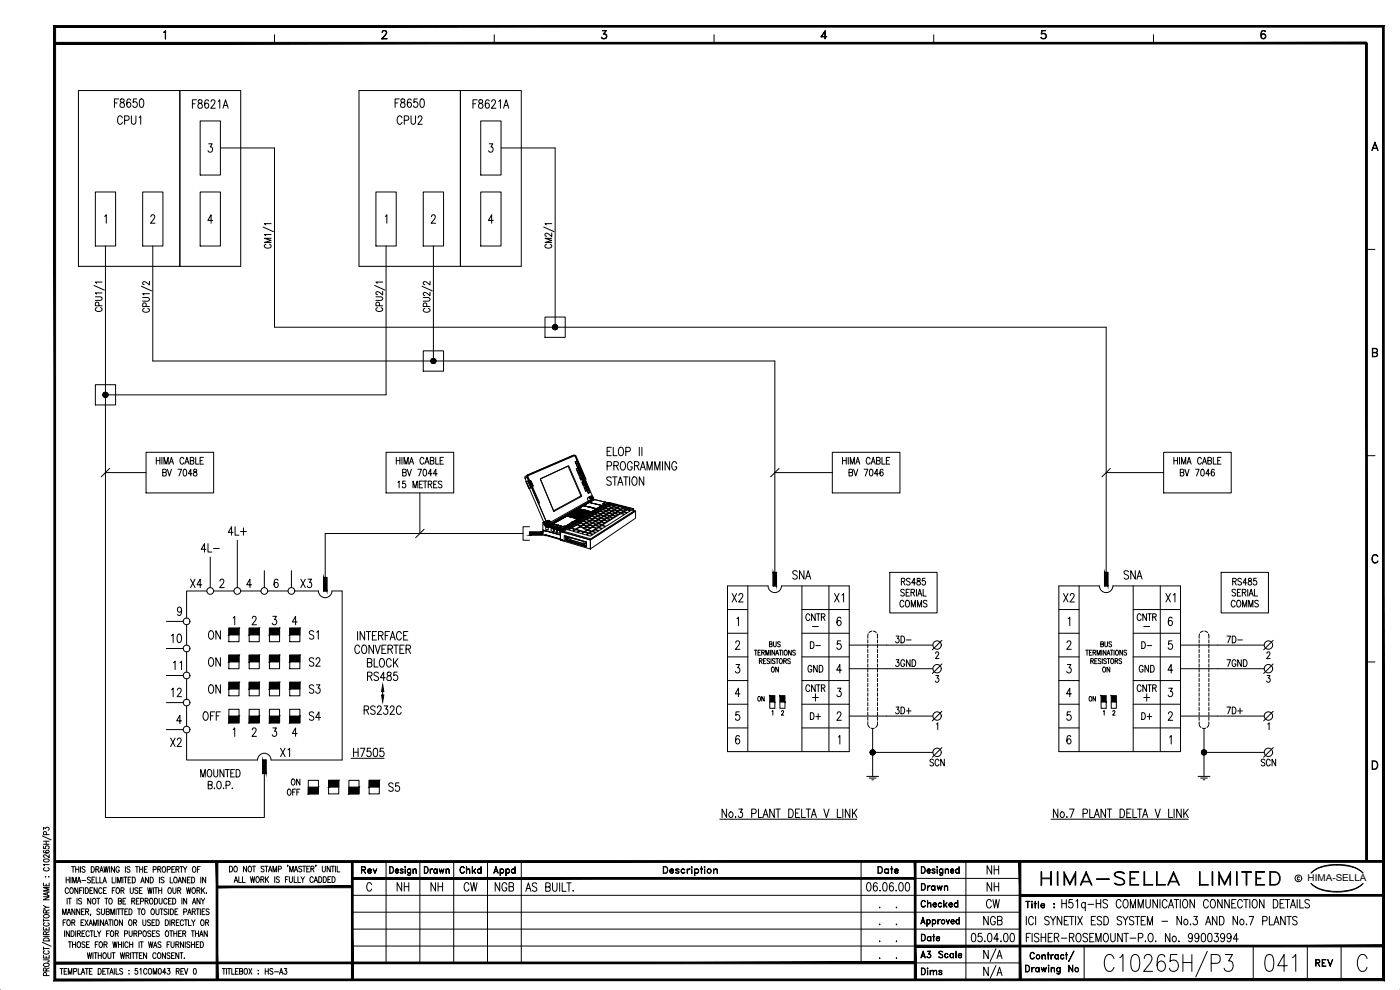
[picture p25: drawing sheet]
<svg xmlns="http://www.w3.org/2000/svg" width="420mm" height="297mm" viewBox="0 0 420 297" stroke-linecap="round" stroke-linejoin="round" font-family="sans-serif">
<defs><g id="words">
<text font-size="9.3" x="378.5" y="292.8">041</text>
<text font-size="7.5" x="311.5" y="266.7">HIMA-SELLA LIMITED</text>
<g font-size="6.2">
<text x="67.7" y="161.9">4L+</text>
<text x="115.7" y="238.8">S5</text>
</g>
<g font-size="5.7">
<text x="33.5" y="33.5">F8650</text>
<text x="117.8" y="33.5">F8650</text>
<text x="34.6" y="38.5">CPU1</text>
<text x="118.2" y="38.5">CPU2</text>
<text x="181.3" y="142.2">PROGRAMMING</text>
<text x="59.6" y="166.9">4L-</text>
<text x="56.4" y="177.4">X4</text>
<text x="89.3" y="177.4">X3</text>
<text x="237.1" y="175">SNA</text>
<text x="336.5" y="175">SNA</text>
<text x="218.7" y="181.7">X2</text>
<text x="249.4" y="181.7">X1</text>
<text x="318.2" y="181.7">X2</text>
<text x="348.9" y="181.7">X1</text>
<text x="50.4" y="194">10</text>
<text x="61.7" y="193">ON</text>
<text x="96.7" y="193" transform="rotate(-90 96.7 193)">S1</text>
<text x="105.5" y="197.2">CONVERTER</text>
<text x="51.2" y="202.1">11</text>
<text x="61.7" y="201.1">ON</text>
<text x="92.1" y="201.1">S2</text>
<text x="109.4" y="201.4">BLOCK</text>
<text x="61.7" y="209.2">ON</text>
<text x="92.1" y="209.2">S3</text>
<text x="109.4" y="205.3">RS485</text>
<text x="50.4" y="210.3">12</text>
<text x="108.3" y="215.5">RS232C</text>
<text x="60" y="217.3">OFF</text>
<text x="92.1" y="217.3">S4</text>
<text x="50.4" y="225.1">X2</text>
<text x="83.3" y="228.2">X1</text>
<text x="295.3" y="263.5">NH</text>
<text x="118.2" y="268.5">NH</text>
<text x="128.4" y="268.5">NH</text>
<text x="138.3" y="268.5">CW</text>
<text x="147.8" y="268.5">NGB</text>
<text x="295.3" y="268.5">NH</text>
<text x="295.3" y="273.8">CW</text>
<text x="294.2" y="278.7">NGB</text>
</g>
<g font-size="5.3">
<text x="269.5" y="176.7">RS485</text>
<text x="369" y="176.7">RS485</text>
<text x="269.2" y="183.4">COMMS</text>
<text x="368.7" y="183.4">COMMS</text>
<text x="242.4" y="195.8">D-</text>
<text x="267.8" y="194">3D-</text>
<text x="341.8" y="195.8">D-</text>
<text x="367.2" y="194">7D-</text>
<text x="241.7" y="202.8">GND</text>
<text x="341.1" y="202.8">GND</text>
<text x="240.9" y="208.8">CNTR</text>
<text x="340.4" y="208.8">CNTR</text>
<text x="267.8" y="215.5">3D+</text>
<text x="367.2" y="215.5">7D+</text>
<text x="278.3" y="231.1">SCN</text>
<text x="377.5" y="231.1">SCN</text>
<text x="59.3" y="234.2">MOUNTED</text>
<text x="107.6" y="263.2">Rev</text>
<text x="126.3" y="263.2">Drawn</text>
<text x="137.2" y="263.2">Chkd</text>
<text x="262.5" y="263.2">Date</text>
<text x="275.5" y="268.5">Drawn</text>
<text x="275.5" y="283.6">Date</text>
<text x="275.5" y="293.9">Dims</text>
</g>
<g font-size="4.9">
<text x="48" y="143.9">BV 7048</text>
<text x="119.9" y="143.9">BV 7044</text>
<text x="254" y="143.9">BV 7046</text>
<text x="353.5" y="143.9">BV 7046</text>
<text x="240.9" y="187.3">CNTR</text>
<text x="340.4" y="187.3">CNTR</text>
<text x="230" y="195.4">BUS</text>
<text x="329.5" y="195.4">BUS</text>
<text x="267.8" y="201.1">3GND</text>
<text x="367.2" y="201.1">7GND</text>
<text x="242.4" y="217">D+</text>
<text x="341.8" y="217">D+</text>
<text x="85.4" y="239.9">OFF</text>
<text x="86.4" y="236.7">ON</text>
<text x="78.7" y="293.5">HS-A3</text>
<text x="394.1" y="291">REV</text>
</g>
<g font-size="4.4">
<text x="230.7" y="202.8">ON</text>
<text x="329.8" y="202.8">ON</text>
<text x="226.5" y="211.7">ON</text>
<text x="326" y="211.7">ON</text>
</g>
<g font-size="3.1">
<text x="263.2" y="273.8">. .</text>
<text x="263.2" y="278.7">. .</text>
<text x="263.2" y="284">. .</text>
<text x="263.2" y="288.9">. .</text>
</g>
<text font-size="2.8" x="392.4" y="264.4">HIMA-SELLA</text>
<g font-size="2.6">
<text x="243.1" y="189.1">-</text>
<text x="342.5" y="189.1">-</text>
</g>
</g></defs>
<!-- layer: 0 -->
<g fill="none" stroke="#000" stroke-width=".3">
<path d="M49.1 9.6l.6-.4v2.5l-.1-2.3zM82.4 10.4v2.5M114.6 11.6l1.6 .1h-1.7l1.3-1.6a.53 .53 0 0 0-.2-.8l-.7 .1-.3 .3 .5-.5 .9 .2a.8 .8 0 0 1-.3 1.1l-1.1 1.2M148.3 10.4v2.5M180.6 11.3l.4 .3M181.2 10.1a.85 .85 0 0 1 .9 .7 .85 .85 0 0 1-.6 1 .85 .85 0 0 1-1-.6h.1a.82 .82 0 0 0 .7 .4 .82 .82 0 0 0 .7-.5M181.5 10.2l.5 .6-.1 .5-.4 .3M181.9 9.3l-1.2-.1h1.3l-.8 1M181.9 9.2l-.8 1 .7 .2 .2 .3M214.3 10.4v2.5M246.5 11l1.7 .1h-1.8l1.3-1.9v2.5l-.1-2.2-1.1 1.6M280.2 10.4v2.5"/>
<path d="M312.5 11.3l.3 .3M313.4 10.1a.79 .79 0 0 1 .5 .7 .79 .79 0 0 1-.5 .8M313.9 10.6a1 1 0 0 0-1.4-.4l.1-1h1.2l-1.1 .1-.1 .8a.9 .9 0 0 1 1.3 .2 .9 .9 0 0 1-.3 1.3 .9 .9 0 0 1-1.2-.4h.1a.81 .81 0 0 0 .7 .4 .81 .81 0 0 0 .7-.5M346.2 10.4v2.5M378.5 11.1l.6 .5 .5-.2 .2-.3M378.5 10.7l.6-.5 .5 .2 .2 .3M378.7 9.4h1M378.9 9.3a1.75 1.75 0 0 0 .1 2.3M379 10.2l-.5 .6M379.3 10.2l.5 .6-.1 .5-.4 .3M379.6 9.3l.2 .2a.76 .76 0 0 0-1.1-.2 1.47 1.47 0 0 0 .5 2.4 .79 .79 0 0 0 .6-1.2 .79 .79 0 0 0-1.3 0M23.5 27.2h30.5v52.7h-30.5z"/>
<path d="M54 27.2h18.2v52.7h-18.2zM60.1 36.3h6v16.2h-6zM107.7 27.2h30.5v52.7h-30.5zM138.2 27.2h18.2v52.7h-18.2zM144.3 36.3h6.1v16.2h-6.1zM28.6 57.6h6.1v16.2h-6.1zM42.8 57.6h6.1v16.2h-6.1zM60.1 57.6h6v16.2h-6zM66.1 44.4h16.3v53.8h249.6v73.5M112.8 57.6h6.1v16.2h-6.1zM127 57.6h6.1v16.2h-6.1zM144.3 57.6h6.1v16.2h-6.1z"/>
<path d="M150.4 44.4h16.2v53.8M411.9 44.6h1.5M412 44.4h1.2M412.6 42.6l1 2.6-1-2.2-.9 2.2zM31.6 73.8v171.5h47.7v-13.2M45.8 73.8v34.5h186.7v63.4M115.9 73.8v44.7h-84.3M130.1 73.8v34.5M410.1 74.8h2.5M163.6 95.1h6v6.1h-6zM28.6 115.4h6.1v6.1h-6.1zM127 105.3h6.1v6.1h-6.1z"/>
<path d="M412 105.7l1.2-.1v-.8l-1.2-.2v2.3l1.2-.1v-.8l-1.2-.2M412.8 105.7a.66 .66 0 0 1 .7 .7 .66 .66 0 0 1-.7 .6h-.9v-2.5h.9a.67 .67 0 0 1 .7 .7 .67 .67 0 0 1-.7 .6M43.8 135.7h20.3v12.2h-20.3zM115.9 135.7h20.3v12.2h-20.3zM172.6 138.5l.5-.1zM172.6 138.6l4 9.4zM173.1 138.4l3.9 9.4zM249.8 135.7h20.3v12.2h-20.3zM349.2 135.7h20.3v12.2h-20.3zM410.1 136.7h2.5M31.6 141.8h12.2M32.9 140.5l-2.5 2.6"/>
<path d="M126 147.9v12.2M127.3 158.8l-2.6 2.5M157.6 143.5l.6-.3 5.8 13.5-.4-.1-.3 .2zM157.6 142.9l.8-.4-.2 .7-.6 .3zM157.9 144.5l.5-.2 1 2.1-.6 .2zM157.9 144.6l.5-.2 .9 1.9-.6 .2zM158.3 142.6l14-6.1 .6 .3 3 7-.2 .1-3-6.9-.4-.2-13.5 5.8-.3 .5 3.3 7.5v.4l-.2 .1-3.4-8.1zM158.3 142.5l14-5.9 .4 .3 5.1 12-.8 .4 .3 .6-.2 .5-11.9 6.7-.2-.9-1 .5-5.8-13.6zM158.9 144.4l.4-.1 .7 1.5-.4 .2zM158.9 158h-1.9v4.1h1.9M159.2 144.3l.8 1.6zM162.1 143.7l8.6-4 3.9 9.2-8.4 4.6z"/>
<path d="M162.2 143.7l8.3-3.8 3.8 8.9-8.2 4.5zM162.9 156.7l.3 .1a.99 .99 0 0 0 .7 1.2l4.9 1.2v.4l8.4 2.4v2.7l-14.2-4.2zM162.9 156.7l.8-.3 .4 1.4-.2 .1a.92 .92 0 0 1-.6-1.1zM162.9 159l5.3 1.5zM163.4 157.2l.9 .1zM163.5 156.7l.3-.1a.56 .56 0 0 1 .6 .5 .56 .56 0 0 1-.6 .6l-.4-.4zM163.6 156.6h.4a.67 .67 0 0 1 .5 .5 .67 .67 0 0 1-.3 .6 .69 .69 0 0 0 0-.7 .69 .69 0 0 0-.6-.4zM163.7 156.6l.5-.1a.67 .67 0 0 1 .1 1.2 .68 .68 0 0 0 .1-.8 .68 .68 0 0 0-.7-.3zM163.8 158.1l.7 .2v.8l-.7-.2zM163.9 158l14.2-8.2 4.6 1.1-13.9 8.3zM163.9 156.5l.4-.1a.69 .69 0 0 1 .2 1.2 .7 .7 0 0 0 0-.8 .7 .7 0 0 0-.6-.3zM164 156.4l.5-.1a.69 .69 0 0 1 .1 1.2 .69 .69 0 0 0 .1-.8 .69 .69 0 0 0-.7-.3z"/>
<path d="M164.2 156.3l.4-.1a.68 .68 0 0 1 .2 1.2 .69 .69 0 0 0 0-.7 .69 .69 0 0 0-.6-.4zM164.2 157.9l4.3 1zM164.3 156.2h.5a.67 .67 0 0 1 .4 .5 .67 .67 0 0 1-.2 .6 .67 .67 0 0 0 0-.7 .67 .67 0 0 0-.7-.4zM164.3 157.7h.1M164.5 157.8l4.2 1zM164.6 157.5h.1M164.7 157.6l4.3 1zM164.9 157.5l3.1-1.7zM165 157.3h.1M165 157.5l2 .6zM165.2 156.7l12-6.8-.1 .5-11.9 6.7zM165.4 158.5l.7 .3v.7l-.7-.2z"/>
<path d="M165.9 157.1h.1M165.9 157.1l2.1-1.1zM165.9 157.3h.1M165.9 157.2l1.7 .5zM166 157.3h.1M166 157.2l1.6 .4zM166.3 158.8l.8 .2v.8l-.8-.2zM167 158l2.1 .6zM167 158.1h.1M167.3 159.1l.7 .2v.7l-.7-.2zM167.6 157.7h.1M167.6 157.6l1.7 .5z"/>
<path d="M168 155.8h.1M168 155.8l2.8-1.7zM168 156l2-1.2zM168 156h.1M168.2 159.5v2.5zM168.2 159.4l.6 .2zM168.2 159.5l14.2-8.4 8.3 2.2-13.5 8.7zM168.8 159.2l13.9-8.3v.4l-13.9 8.3zM169.1 158.5l3-1.6zM169.2 158.1h.2zM169.3 158.1h.1M169.3 158.1h.2z"/>
<path d="M169.3 158.6l1.8-.8 .1-.2 .8-.3v-.3l.8-.2 .1-.3 1.7-.7v-.3l.9-.2v-.3l1.6-.7 .1-.3 .8-.2v-.3l.8-.2 .1-.3 .7-.2 .1-.3 .7-.2 .1-.3 .7-.1 .1-.3 .7-.1 .1-.4 1.6-.1 .1 .3h1.2v.4l1.2-.1 .1 .4h1.2l.1 .3h1.2l.1 .3h1.2l.1 .8-13 8.3-7.9-2.3zM169.3 158.6l.8-.4 1.1 .3-.7 .4zM169.4 158.1l2.1-1.2zM169.4 158.1h.1M169.5 158.1h.1M170 154.8h.1M170 154.8l.2 .1zM170.2 154.8l1.6 .5zM170.2 154.8h.1M170.2 158.1l.8-.4 1.1 .3-.7 .4zM170.5 154.7h.1M170.5 154.6h.1"/>
<path d="M170.5 154.6l.4-.2zM170.5 154.6l.7 .2zM170.6 154.6l.7 .2zM170.6 159l.8-.4 1.1 .3-.7 .4zM170.8 154.1l2 .6zM170.8 154.4h.1M170.9 154.4h.1M170.9 154.1l4.1 .9zM171 154.4l.7 .2zM171 154.4h.1M171 154.4l.7 .1zM171.2 154l4.1 .9z"/>
<path d="M171.2 157.6l.7-.5 1.1 .3-.7 .4zM171.2 154.8l.8 .2zM171.2 154.8h.1M171.3 154.8l.7 .2zM171.3 154.8h.1M171.4 153.8l4.1 1zM171.4 156.9l2-1.2zM171.5 156.9l1.9-1.2zM171.5 156.9h.1M171.6 158.4l1.5-.9 1.1 .3-1.5 .9zM171.7 154.5h.1M171.7 154.5l.7 .3z"/>
<path d="M171.7 153.7l4.1 .9zM171.7 154.5l.7 .2zM171.8 155.2h.1M171.8 155.2l1.6 .5zM171.8 155.2l1.6 .4zM172 153.5l4 .9zM172.1 155h.1M172 159.4l.7-.5 1.1 .3-.7 .5zM172 155h.1M172 156.8l2.9-1.7zM172 157l.8-.4 1.1 .3-.7 .4zM172.1 156.9h.1"/>
<path d="M172.1 155l.3-.2zM172.1 153.4l2.1 .5zM172.2 153.4l3.1-1.8zM172.2 153.4l6.2-3.5 3.4 .8-.8 .4 .4 .2-4.3 2.5a1.65 1.65 0 0 1-2.2 .3zM172.2 153.4l4.1 .9zM172.3 155.1h.1M172.3 155h.1M172.3 155.1l.7 .2zM172.3 155l.4-.1zM172.3 155l.3-.1zM172.3 155.1l.8 .1zM172.4 154.7h.1"/>
<path d="M172.4 154.8h.1M172.4 153.2l2 .5zM172.6 154.8h.1M172.7 153.1l3.9 1zM172.7 154.8h.1M172.7 153.1l1.9 .5zM172.7 154.8l.8 .2zM172.8 154.8h.1M172.8 154.8l.7 .2zM172.8 154.6h.1M172.8 154.6l2.1 .6zM172.9 153.4l3.1 .7z"/>
<path d="M172.9 153l2 .5zM172.9 140.6l.4-.1 .3 .6-.4 .2zM172.9 158.8l1.2-.7 2.1 .9-.9 .5zM172.9 156.5l.7-.4 1.1 .3-.7 .4zM173 156.5l.6-.4 1.1 .3-.7 .4zM173 155.2l.8 .3zM173 155.3h.1M173.1 155.3h.1M173.1 155.2l.7 .3zM173.1 153.2l3.2 .7zM173.1 152.9l4 .9zM173.1 152.8l2 .6z"/>
<path d="M173.2 156.4h.1M173.2 156.4l.2 .1zM173.2 141.3l.4-.1 .3 .6-.4 .2zM173.3 159.7l.7-.4 1.1 .3-.7 .5zM173.3 153.1l3.2 .7zM173.4 157.4l.7-.4 1.1 .3-.7 .4zM173.4 152.7l1.9 .5zM173.4 155.6h.1M173.5 155.7h.1M173.5 155h.1M173.5 155l.7 .2zM173.5 142l.4-.1 .2 .6-.4 .1z"/>
<path d="M173.5 156.5l.3 .1zM173.6 156.5h.1M173.6 153l3.1 .7zM173.6 152.6l2.2 .6zM173.6 140.4l.3 .4-.1 .1zM173.6 140.4l.3 .4zM173.8 142.7l.4-.2 .2 .7-.4 .1zM173.8 152.8l3.2 .7zM173.8 156l.7-.4 1.1 .3-.7 .4zM173.9 155.5h.1M173.8 155.5h.1M173.8 156.6l.3 .1z"/>
<path d="M173.9 156.6l.2 .1zM173.9 155.4l.3-.1zM173.9 141.1h.1l.2 .4zM173.9 155.4l.4-.1zM173.9 141.1l.3 .4zM174.1 143.4l.4-.2-.4 .2 .2 .6 .4-.1-.2-.7 .2 .7-.4 .1zM174.2 153.9h.1M174.2 153.9l1.9 .5zM174.2 155.2h.1M174.2 141.9l.3 .4zM174.2 156.9l.7-.5 1.1 .3-.7 .5zM174.2 158l.7-.4 1.1 .3-.6 .4z"/>
<path d="M174.2 155.3h.1M174.3 155.3h.1M174.4 153.8h.1M174.4 153.7l2 .5zM174.5 142.6l.3 .4zM174.6 144.6l.4-.1 .1 .2-.4 .1zM174.6 153.6l2 .5zM174.6 153.6h.1M174.7 155.5l.6-.4 1.1 .2-.6 .5zM174.7 145l.4-.2 .3 .6-.4 .2zM174.9 153.4l1.9 .6zM174.9 153.5h.1"/>
<path d="M174.9 143.4l.3 .4zM175 145.7l.4-.2 .1 .2-.4 .2zM175.1 153.3l2 .5zM175.1 153.4h.1M175.1 157.5l.7-.4 1.1 .3-.7 .4zM175.1 156.3l.7-.4 1.1 .3-.7 .4zM175.1 151.7l4.4 1.1zM175.1 151.7l2.2 .5zM175.2 146.2l.4-.2 .1 .2-.4 .2zM175.3 158.5l.7-.4 1.1 .3-.7 .5zM175.3 144.6a.42 .42 0 0 1 .6 .2 .42 .42 0 0 1-.4 .6zM175.3 144.6a.42 .42 0 0 1 .6 .3 .42 .42 0 0 1-.4 .5z"/>
<path d="M175.3 151.6l3.1-1.7zM175.3 153.2l2 .5zM175.3 153.2h.1M175.3 151.6h.1M175.4 146.5l.4-.1 .2 .6-.4 .1zM175.5 155l.7-.4 1.1 .3-.7 .4zM175.6 159.6l.7-.5 1.1 .4-.7 .4zM175.7 147.3l.4-.2 .1 .2-.4 .2zM175.8 153.1l2.2 .6zM175.8 153.2h.1M176 155.8l.6-.4 1.1 .3-.7 .4zM176 146.1a.42 .42 0 0 1 .6 .3 .42 .42 0 0 1-.5 .5l-.2-.4z"/>
<path d="M176 146.2a.42 .42 0 0 1 .6 .2 .42 .42 0 0 1-.4 .6zM176 156.9l.7-.4 1.1 .3-.7 .5zM176.1 154.4l2.8-1.7zM176.1 158l.7-.4 1.1 .3-.6 .4zM176.4 154.5l.6-.4 1.1 .2-.6 .5zM176.4 149.4l.4-.1a.52 .52 0 0 1 .5 .6 .52 .52 0 0 1-.6 .4l-.4-.4zM176.5 159l1.3-.8 1.1 .3-1.3 .8zM176.5 149.3h.5a.65 .65 0 0 1 .1 1.1 .65 .65 0 0 0 .1-.8 .65 .65 0 0 0-.7-.3zM176.6 147.9l.4-.1zM176.6 149.3l.5-.1a.65 .65 0 0 1 .1 1.1 .65 .65 0 0 0 .1-.7 .65 .65 0 0 0-.7-.3zM176.8 149.2l.5-.1a.65 .65 0 0 1 .1 1.1 .66 .66 0 0 0 .1-.7 .66 .66 0 0 0-.7-.3zM176.8 150.7l4.4 1.1z"/>
<path d="M176.8 155.3l.7-.4 1.1 .3-.7 .4zM176.8 156.4l.7-.4 1.1 .3-.7 .4zM176.9 160l.7-.5 1.2 .3-.7 .5zM176.9 149.1l.5-.1a.63 .63 0 0 1 .1 1.1 .66 .66 0 0 0 .1-.7 .66 .66 0 0 0-.7-.3zM177 157.5l.7-.5 1.1 .4-.6 .4zM177.1 149l.5-.1a.63 .63 0 0 1 .1 1.2 .66 .66 0 0 0 0-.8 .66 .66 0 0 0-.6-.3zM177.2 154l.7-.4 1 .2-.6 .5zM177.2 148.9h.5a.65 .65 0 0 1 .1 1.1 .67 .67 0 0 0 .1-.8 .67 .67 0 0 0-.7-.3zM177.2 150.3h.1M177.3 152.3h.1M177.3 152.2l2.2 .6zM177.4 150.2h.1"/>
<path d="M177.5 150.1h.1M177.7 154.8l.6-.4 1.1 .3-.7 .4zM177.7 155.9l.7-.4 1.1 .3-.7 .4zM177.7 150.1h.1M177.8 159.4l.7-.4 1.1 .3-.6 .4zM177.9 156.9l.6-.4 1.2 .3-.7 .5zM177.9 158.1l.7-.4 1.1 .3-.6 .4zM178 153.5l.7-.4 1.1 .3-.6 .4zM178.5 154.3l.7-.4 1 .3-.6 .4zM178.5 155.4l.7-.4 1.1 .3-.7 .4zM178.7 158.9l.8-.6 1.2 .3-.8 .6zM178.7 156.4l.7-.4 1.1 .3-.6 .4z"/>
<path d="M178.8 157.6l.7-.5 1.1 .3-.7 .5zM178.9 152.7h.1M178.9 152.7l2.6-1.5zM178.9 153l.6-.4 1.1 .3-.6 .4zM179.3 153.8l.7-.4 1 .3-.6 .4zM179.4 154.9l.6-.4 1.1 .3-.6 .4zM179.6 155.9l.7-.4 1 .3-.6 .4zM179.6 157l.7-.4 1.1 .3-.7 .5zM179.7 152.5l.6-.4 1.1 .3-.7 .4zM179.7 158.2l.9-.5 1.1 .3-.9 .5zM180.1 153.3l.7-.4 1.1 .3-.7 .4zM180.2 154.4l.6-.4 1.1 .3-.6 .4z"/>
<path d="M180.4 155.4l.6-.4 1.2 .3-.7 .4zM180.5 156.5l.6-.4 1.2 .3-.7 .4zM180.5 152l.6-.3 1.1 .2-.7 .4zM180.7 157.6l4.9-3.1a1.45 1.45 0 0 1 1.8-.1l-5.5 3.5zM181 152.8l.6-.3 1 .2-.5 .4zM181 151.1l.7-.4zM181 153.9l.6-.4 1.1 .3-.6 .4zM181 151.1l.5 .1zM181.2 154.9l.7-.4 1.1 .3-.7 .4zM181.3 151.6l.6-.4 1.1 .3-.6 .4zM181.3 156l.7-.4 1.1 .3-.6 .4zM181.8 152.4l.6-.4 1.1 .3-.7 .3z"/>
<path d="M181.8 153.4l.6-.4 1.1 .3-.6 .4zM182 154.4l.7-.4 1.1 .3-.7 .4zM182.1 151.1l.6-.3 1 .2-.6 .4zM182.1 155.5l.7-.4 1.1 .3-.6 .4zM182.5 151.9l.7-.4 1 .3-.6 .4zM182.6 152.9l.6-.3 1.1 .2-.6 .4zM182.9 153.9l.6-.4 1.1 .3-.7 .4zM183 155l.6-.4 1.1 .3-.6 .4zM183.3 151.4l.6-.3 1.1 .2-.6 .4zM183.4 152.4l.6-.3 1.1 .2-.6 .4zM183.6 153.4l.7-.4 1.1 .3-.6 .4zM183.8 154.5l.6-.4 1.1 .3-.7 .4z"/>
<path d="M184.2 152l1-.6 1.1 .2-1 .7zM184.4 152.9l.7-.3 1 .2-.6 .4zM184.6 154l.6-.4 1.1 .3-.6 .4zM185.3 152.4l1.1-.7 1.1 .3-1.2 .7zM185.4 153.5l.6-.4 1.1 .3-.6 .4zM186.1 153l.7-.4 1 .3-.6 .4zM186.5 154l.6-.4 1.1 .3-.7 .4zM186.9 152.6l.8-.6 1.1 .3-.8 .5zM187.2 153.5l.9-.5 1.1 .3-.9 .5zM188.2 152.9l.8-.5 1.1 .2-.7 .6zM232.5 141.8h17.3M233.8 140.5l-2.5 2.6"/>
<path d="M332 141.8h17.2M333.2 140.5l-2.5 2.6M62.1 177.3h-6.1v8.1M63.1 167.2v9.1M64.1 177.3h6.1M71.2 162.1v14.2M72.2 177.3h6.1M79.3 171.2v5.1M80.3 177.3h6.1M95.6 177.3a2.02 2.02 0 0 0 2 2 2.02 2.02 0 0 0 2-2h3.1v50.7h-21.3a2.03 2.03 0 0 0-2.1-2 2.03 2.03 0 0 0-2 2h-21.3v-8.1M97.1 173.3h1v4h-1zM157 160.1h-59.4v13.2"/>
<path d="M163.5 160.4l4.7 1.4-4.2-1.2-.2 .1-.3-.1zM168.4 161.8l.5 .2 .2 .3-.3-.3-.4 .1zM169.3 160.7l6.7 1.9v1.5l-6.7-1.9zM169.6 160.8l6.4 1.8v1.3l-6.4-1.9zM169.8 160.9l.4 .1v.5l-.4 .4zM169.9 161.9l1.6 .6zM170.2 161l5.8 1.7v.5l-4.6-1.1-.1-.3-1.1-.3zM170.2 161.5l1.1 .3 .1 .3 4.6 1.1v.6l-6.2-1.9zM174.6 160.1l.8-.4 1.1 .3-.7 .5zM174.9 163.4l.6 .1v.2l-.5-.1zM176 160.5l.7-.4 1.2 .3-.7 .5zM177.2 162l13.5-8.7v2.2l-13.5 9.2z"/>
<path d="M218.3 175.8h12.2a2.02 2.02 0 0 0 2 2 2.02 2.02 0 0 0 2-2h20.4v49.7h-36.6zM224.4 175.8v49.7M232 171.7h1v4.1h-1zM240.7 175.8v49.7M248.8 175.8v49.7M267 171.7h14.2v12.2h-14.2zM317.8 175.8h12.1a2.02 2.02 0 0 0 2.1 2 2.02 2.02 0 0 0 2-2h20.3v49.7h-36.5zM323.9 175.8v49.7M331.5 171.7h1v4.1h-1zM340.1 175.8v49.7M348.2 175.8v49.7M366.5 171.7h14.2v12.2h-14.2z"/>
<path d="M412 166.8a.86 .86 0 0 1 .8-.4 .86 .86 0 0 1 .7 .6 .88 .88 0 0 0-.9-.5 .88 .88 0 0 0-.7 .9 1.08 1.08 0 0 0 1 1.4l.6-.5a.93 .93 0 0 1-1 .6 .93 .93 0 0 1-.8-.9zM49.9 186.4h5.1M68.7 188.5h3v4h-3zM68.7 196.6h3v4h-3zM74.8 188.5h3v4h-3zM74.8 196.6h3v4h-3zM80.9 188.5h3v4h-3zM80.9 196.6h3v4h-3zM87 188.5h3v4h-3zM87 196.6h3v4h-3zM218.3 197.1h6.1M218.3 190h6.1"/>
<path d="M240.7 197.1h14.2M240.7 190h14.2M240.7 182.9h14.2M260.4 192v.9M260.4 193.4v1M260.4 194.9v.9M260.4 196.3v1M260.4 197.8v.9M260.4 199.2v1M260.6 190.2l-.2 1.3M261.7 189.4l-.9 .4M262.1 189.4l.9 .4"/>
<path d="M263.2 190.2l.2 1.3M263.4 192v.9M263.4 193.4v1M263.4 194.9v.9M263.4 196.3v1M263.4 197.8v.9M263.4 199.2v1M282.7 199.2l-2.9 2.9M282.7 192.1l-2.9 2.9M317.8 197.1h6.1M317.8 190h6.1M340.1 197.1h14.2"/>
<path d="M340.1 190h14.2M340.1 182.9h14.2M359.9 192v.9M359.9 193.4v1M359.9 194.9v.9M359.9 196.3v1M359.9 197.8v.9M359.9 199.2v1M360 190.2l-.1 1.3M361.1 189.4l-.8 .4M361.6 189.4l.8 .4M362.7 190.2l.1 1.3"/>
<path d="M362.8 192v.9M362.8 193.4v1M362.8 194.9v.9M362.8 196.3v1M362.8 197.8v.9M362.8 199.2v1M382.1 192.1l-2.9 2.9M382.1 199.2l-2.9 2.9M410.1 198.6h2.5M56 211.8v6.1M68.7 204.7h3v4.1h-3zM68.7 212.8h3v4.1h-3z"/>
<path d="M74.8 212.8h3v4.1h-3zM74.8 204.7h3v4.1h-3zM80.9 212.8h3v4.1h-3zM80.9 204.7h3v4.1h-3zM87 204.7h3v4.1h-3zM87 212.8h3v4.1h-3zM114.9 206.5v3M218.3 218.4h6.1M218.3 211.3h6.1M218.3 204.2h6.1M231 210.6v1.9h1.5v-1.9M234.1 210.6v1.9h1.5v-1.9"/>
<path d="M240.7 218.4h14.2M240.7 211.3h14.2M240.7 204.2h14.2M260.4 216.6l.1 1 .5 .7M260.4 200.7v.9M260.4 202.1v1M260.4 203.6v.9M260.4 205v1M260.4 206.5v.9M260.4 207.9v1M260.4 209.4v.9M260.4 210.8v1"/>
<path d="M260.4 212.3v.9M260.4 213.7v1M260.4 215.2v.9M261.4 218.5h1M261.9 218.6v14.3M263.4 216.6l-.1 1-.5 .7M263.4 200.7v.9M263.4 202.1v1M263.4 203.6v.9M263.4 205v1M263.4 206.5v.9M263.4 207.9v1"/>
<path d="M263.4 209.4v.9M263.4 210.8v1M263.4 212.3v.9M263.4 213.7v1M263.4 215.2v.9M282.7 213.4l-2.9 2.9M317.8 218.4h6.1M317.8 211.3h6.1M317.8 204.2h6.1M330.5 210.6v1.9h1.5v-1.9M333.5 210.6v1.9h1.5v-1.9M340.1 218.4h14.2"/>
<path d="M340.1 211.3h14.2M340.1 204.2h14.2M359.9 216.6v1l.5 .7M359.9 200.7v.9M359.9 202.1v1M359.9 203.6v.9M359.9 205v1M359.9 206.5v.9M359.9 207.9v1M359.9 209.4v.9M359.9 210.8v1M359.9 212.3v.9"/>
<path d="M359.9 213.7v1M359.9 215.2v.9M360.8 218.5h1M361.3 218.6v14.3M362.8 216.6l-.1 1-.5 .7M362.8 200.7v.9M362.8 202.1v1M362.8 203.6v.9M362.8 205v1M362.8 206.5v.9M362.8 207.9v1M362.8 209.4v.9"/>
<path d="M362.8 210.8v1M362.8 212.3v.9M362.8 213.7v1M362.8 215.2v.9M382.1 213.4l-2.9 2.9M78.8 228h1v4.1h-1zM92.5 234.1h3.1v4.1h-3.1zM98.6 234.1h3.1v4.1h-3.1zM104.7 234.1h3v4.1h-3zM110.8 234.1h3v4.1h-3zM260.1 232.9h3.6M260.9 233.5h2"/>
<path d="M261.6 234h.5M261.9 225.7h18.1M282.7 224.3l-2.9 2.9M359.6 232.9h3.5M360.3 233.5h2.1M361.1 234h.5M361.3 225.7h18.1M382.1 224.3l-2.9 2.9M411.8 228.3h.8a1.36 1.36 0 0 1 .9 1.3 1.36 1.36 0 0 1-.9 1.2h-.8zM411.9 228.4h.7a1.26 1.26 0 0 1 .8 1.2 1.26 1.26 0 0 1-.8 1.1h-.7zM68.9 259.9a.86 .86 0 0 1 .9 .8 .86 .86 0 0 1-.9 .9zM70.4 260l.2-.1a.88 .88 0 0 1 .6 .8 .88 .88 0 0 1-.6 .9 1.18 1.18 0 0 1-.2-1.6z"/>
<path d="M74 259.9v1.7l-.9-1.7v1.7M74.7 260l.1-.1a.88 .88 0 0 1 .7 .8 .88 .88 0 0 1-.7 .9 1.13 1.13 0 0 1-.1-1.6zM75.8 259.9h.9M76.2 259.9v1.7M79.5 259.9h.9M80 259.9v1.7M86.4 259.6l-.1 .4M90.8 259.9h.9M91.3 259.9v1.7M92.9 259.9h-.8v1.7h.8M94.8 259.6l-.1 .4M96.7 259.9v1.2l.4 .5 .5-.2v-1.5"/>
<path d="M99.1 259.9v1.7l-.9-1.7v1.7M99.4 259.9h1M99.9 259.9v1.7M100.7 259.9v1.7M101.2 259.9v1.7h.8M115.9 258.5v30.4M116.9 260a1.03 1.03 0 0 1 1.2 1 1.03 1.03 0 0 1-1.2 1zM121.6 260v.3zM126 258.5v30.4M136.2 258.5v30.4M146.3 258.5v30.4M148.8 260l.7 2-.7-1.7-.6 1.7z"/>
<path d="M154.5 260l.1 2zM156.4 258.5v30.4M199.1 260h.6a1.09 1.09 0 0 1 .7 1 1.09 1.09 0 0 1-.7 1h-.6zM207.6 260l.1 .3zM210.5 260l.1 2zM258.4 258.5v30.4M276.5 260a1.03 1.03 0 0 1 1.2 1 1.03 1.03 0 0 1-1.2 1zM281.2 260l.1 .3zM287.8 260l.1 2zM289.9 258.5v35.5M400.3 259.4a10.2 10.2 0 0 0-6.3 2M400.3 259.4h1.9"/>
<path d="M402.2 259.4a9.7 9.7 0 0 1 6.9 2.5 13.2 13.2 0 0 0-10.6-2.1 8.8 8.8 0 0 0-5 2.1l.5-.5M13 278.2v.8h1.8v-.8M13 269.1h1.8l-1.8 .9h1.8M13 264.9v.9h1.8v-.9M13 275.7v.9M13 276.1h1.8M13 271.7l.9 .5M13.1 274.6a.85 .85 0 0 1 1-.3 .85 .85 0 0 1 .6 .9 .85 .85 0 0 1-1 .3 .85 .85 0 0 1-.6-.9zM13.4 276.9a.5 .5 0 0 0-.4 .6 .5 .5 0 0 0 .7 .4h.4a.5 .5 0 0 0 .6-.4 .5 .5 0 0 0-.3-.6M13.6 263.1h.2zM13.9 273.9l-.1-.8h-.7l-.1 .8h1.8M13.9 265.2v.6"/>
<path d="M13.9 278.5v.5M14.2 267.9v.6M14.6 263.1h.1M14.8 272.2h-.9l-.9 .5M14.8 267.7l-1.8 .5 1.8 .5M14.8 266.3h-1.8l1.8 .5-1.8 .5h1.8M14.8 279.5l-.9 .5M14.8 273l-.9 .5M18.8 274.4v-1.7l.5 1.7 .6-1.7v1.7M18.9 276.8h.6M19.4 279.3v1.7M19.8 276h-.9v1.7"/>
<path d="M19.9 263.2v1.7M19.9 264h.9M20.2 269.5v1.8M20.2 274.4l.5-1.7 .5 1.7M20.3 276.1l.1-.1a.88 .88 0 0 1 .7 .8 .88 .88 0 0 1-.7 .9 1.11 1.11 0 0 1-.1-1.6zM20.4 273.8h.6M20.5 269.5h.9M20.6 266.8a.52 .52 0 0 0-.7-.4 .52 .52 0 0 0-.3 .6v.4a.51 .51 0 0 0 .3 .7 .51 .51 0 0 0 .7-.4M20.8 263.2v1.7M20.8 279.3v1.7l-.9-1.7v1.7M20.9 269.5v1.8M21.2 266.4l.1-.1a.89 .89 0 0 1 .7 .9 .89 .89 0 0 1-.7 .9 1.13 1.13 0 0 1-.1-1.7z"/>
<path d="M21.3 263.2v1.7M21.3 279.3a.86 .86 0 0 1 1 .8 .86 .86 0 0 1-1 .9zM21.5 260h.9M21.6 276.8l.8-.1v-.6l-.8-.1v1.7M21.8 264.9v-1.7l.6 1.7 .5-1.7v1.7M21.9 260v1.7M22 276.8l.5 .9M22.5 272.7v1.7l-.9-1.7v1.7M22.7 260v1.7M22.7 279.3v1.7M22.7 260.8h.9M23.1 269.5v1.8"/>
<path d="M23.2 264.9l.5-1.7 .6 1.7M23.4 266.3v1.8l-.9-1.8v1.8M23.4 264.3h.7M23.6 260v1.7M23.9 267.2h.5M23.9 272.7v1.7l-.9-1.7v1.7M24.2 260v1.7M24.3 276.8h.5M24.4 273.5h.6M24.5 269.8l-.3-.3-.6 .3 .1 .4 .7 .3a.48 .48 0 0 1-.1 .8 .48 .48 0 0 1-.7-.3M24.6 264.2h1.2M24.7 266.3h-.8v1.8"/>
<path d="M25.1 266.3v1.8M25.2 276h-.9v1.7h.9M25.3 272.7h-.9v1.7h.9M25.5 279.3h-.9v1.7h.9M25.5 276l.9 1.7M25.5 260.3l-.3-.3-.6 .3 .1 .4 .7 .3a.47 .47 0 0 1-.1 .7 .47 .47 0 0 1-.7-.2M25.6 266.3a.87 .87 0 0 1 .9 .9 .87 .87 0 0 1-.9 .9zM25.7 273.5l.8-.1v-.6l-.8-.1v1.7M26.2 273.5l.4 .9M26.4 276l-.9 1.7M26.7 277.7l.5-1.7 .5 1.7M26.8 279.7a.51 .51 0 0 0-.6-.4 .51 .51 0 0 0-.4 .6v.4a.51 .51 0 0 0 .4 .7 .51 .51 0 0 0 .6-.4"/>
<path d="M26.9 277.1h.6M27 267.2h.5M27.1 279.3h.9M27.2 263.4l-.4-.2-.6 .2 .2 .4 .6 .4a.47 .47 0 0 1-.1 .7 .47 .47 0 0 1-.7-.2M27.2 274.3l-.1 .5M27.2 269.5v1.8l-.9-1.8v1.8M27.4 260a.86 .86 0 0 1 .9 .9 .86 .86 0 0 1-.9 .8zM27.5 279.3v1.7M27.6 264h.5M27.8 266.3h-.8v1.8h.8M28 269.6l.1-.1a.89 .89 0 0 1 .7 .9 .89 .89 0 0 1-.7 .9 1.16 1.16 0 0 1-.1-1.7zM28.1 277.7v-1.7l.5 1.7 .5-1.7v1.7"/>
<path d="M28.3 279.3v1.7h.8M28.5 263.2h-.9v1.7h.9M28.8 260.8l.7-.1v-.6l-.7-.1v1.7M28.9 263.2v1.7h.8M29 269.5h1M29.1 266.3v1.8l-.9-1.8v1.8M29.2 279.3l.5 .8v.9M29.2 260.8l.5 .9M29.5 269.5v1.8M29.7 276v1.7M30 261.7l.5-1.7 .5 1.7M30 263.2v1.7h.8"/>
<path d="M30 273l-.3-.3-.6 .3 .1 .4 .8 .5-.3 .5-.6-.2M30.1 261.2h.7M30.3 279.3l-.6 .8M30.4 272.7v1.2l.4 .5 .5-.2v-1.5M30.6 266.8a.52 .52 0 0 0-.6-.4 .52 .52 0 0 0-.4 .6v.4a.51 .51 0 0 0 .4 .7 .51 .51 0 0 0 .6-.4M30.9 264.9l.5-1.7 .5 1.7M31.1 267.2h.5M31.1 276v1.7l-.9-1.7v1.7M31.1 264.3h.7M31.2 260l.3 1.7 .4-1.7 .3 1.7 .3-1.7M31.4 277.7l.5-1.7 .6 1.7M31.5 269.5h.9"/>
<path d="M31.6 277.1h.7M31.9 273.5l.8-.1v-.5l-.8-.2v1.7l.8-.1 .1-.5-.3-.3M31.9 266.3h-.8v1.8h.8M31.9 269.5v1.8M32.6 276h.9M32.8 279.3h-.8v1.7M32.9 269.6l.1-.1a.89 .89 0 0 1 .7 .9 .89 .89 0 0 1-.7 .9 1.18 1.18 0 0 1-.1-1.7zM32.9 260v1.7M33.1 276v1.7M33.3 274.4v-1.7l.5 1.7 .5-1.7v1.7M33.4 279.4l.1-.1a.88 .88 0 0 1 .7 .8 .88 .88 0 0 1-.7 .9 1.16 1.16 0 0 1-.1-1.6zM33.7 263.2v1.7h.7"/>
<path d="M33.7 267.2h.5M33.8 276v1.7M34.4 260v1.7l-1-1.7v1.7M34.5 266.3h-.8v1.8M34.6 276.1l.1-.1a.83 .83 0 0 1 .7 .9 .83 .83 0 0 1-.8 .7l-.3-.6zM34.8 263.2v1.7M34.8 272.7v1.7M35.1 266.4l.1-.1a.89 .89 0 0 1 .7 .9 .89 .89 0 0 1-.7 .9 1.13 1.13 0 0 1-.1-1.7zM35.2 272.7h.9M35.3 264.9v-1.7l.5 1.7 .5-1.7v1.7M35.5 270.3h.8v-.7l-.8-.1v1.8l.9-.2v-.4l-.3-.4M35.6 272.7v1.7"/>
<path d="M35.8 260.4a.51 .51 0 0 0-.6-.4 .51 .51 0 0 0-.4 .7v.4a.52 .52 0 0 0 .5 .6 .52 .52 0 0 0 .5-.6h-.3M36.2 272.7h.9M36.3 267.2l.8-.1v-.7l-.8-.1v1.8M36.7 272.7v1.7M36.7 276v1.7l-.9-1.7v1.7M36.8 267.2l.4 .9M36.9 263.2v1.7M36.9 270.3h.5M37.2 263.2h.9M37.5 273.5h.5M37.6 260v1.7M37.7 263.2v1.7"/>
<path d="M37.8 269.5h-.9v1.8h.9M38.3 272.7h-.8v1.7h.8M38.5 264h.5M38.7 272.7a.87 .87 0 0 1 1 .9 .87 .87 0 0 1-1 .8zM38.8 279.3v1.2l.3 .5 .5-.2 .1-1.5M38.8 276.1l.2-.1a.88 .88 0 0 1 .6 .8 .88 .88 0 0 1-.6 .9 1.16 1.16 0 0 1-.2-1.6zM39 260.3l-.3-.3-.6 .3 .1 .4 .7 .3a.47 .47 0 0 1-.1 .7 .47 .47 0 0 1-.7-.2M39.1 266.3v1.3l.4 .5 .3-.1 .2-.4v-1.3M39.3 263.2h-.8v1.7h.8M39.5 270.3h.8v-.7l-.8-.1v1.8M39.7 263.2a.87 .87 0 0 1 .9 .8 .87 .87 0 0 1-.9 .9zM40 270.3l.4 1"/>
<path d="M40.1 276.8l.8-.1 .1-.6-.9-.1v1.7M40.6 276.8l.4 .9M40.7 260h.9M40.9 270.3h.5M41.1 260v1.7M41.3 272.7h.9M41.4 266.6l-.4-.3-.6 .3 .2 .4 .7 .3a.48 .48 0 0 1-.1 .8 .48 .48 0 0 1-.8-.3M41.7 272.7v1.7M41.8 269.5h-.9v1.8h.9M41.8 267.2h.6M41.9 260.8h.9M41.9 260v1.7"/>
<path d="M42.2 270.4l.7-.1v-.7l-.7-.1v1.8M42.3 264.9l.5-1.7 .5 1.7M42.5 264.3h.6M42.7 266.3h-.9v1.8h.9M42.7 272.8l.2-.1a.89 .89 0 0 1 .6 .9 .89 .89 0 0 1-.6 .8 1.17 1.17 0 0 1-.2-1.6zM42.8 260v1.7M42.9 276v1.2l.3 .5 .5-.2 .1-1.5M43 279.5l.3-.2a.88 .88 0 0 1 .7 .8 .88 .88 0 0 1-.7 .9l-.4-.7zM43.3 260.8h.6M43.5 270.3h.8l.1-.6-.9-.2v1.8M44 270.3l.5 1M44.2 260h-.9v1.7h.9"/>
<path d="M44.3 266.3l.4 1.8 .3-1.8 .3 1.8 .4-1.8M44.6 263.2v1.7l-1-1.7v1.7M45.1 263.2a.87 .87 0 0 1 .9 .8 .87 .87 0 0 1-.9 .9zM45.1 269.6l.2-.1a.89 .89 0 0 1 .6 .9 .89 .89 0 0 1-.6 .9 1.13 1.13 0 0 1-.2-1.7zM45.1 276.2l-.3-.2-.6 .2 .2 .4 .7 .6-.3 .5-.6-.2M45.3 279.5l-.4-.2-.6 .2 .2 .4 .6 .4a.48 .48 0 0 1-.1 .7 .48 .48 0 0 1-.7-.2M45.6 272.8l.1-.1a.89 .89 0 0 1 .7 .9 .89 .89 0 0 1-.7 .8 1.14 1.14 0 0 1-.1-1.6zM45.6 276.8h.5M46 260.9l.8-.1v-.7l-.8-.1v1.7M46 266.3v1.8M46.4 269.5a.87 .87 0 0 1 .9 .9 .87 .87 0 0 1-.9 .9zM46.4 266.3h.9"/>
<path d="M46.5 276h-.9v1.7h.9M46.6 279.3h-.9v1.7h.9M46.8 272.7v1.2l.4 .5 .4-.2 .1-1.5M46.8 266.3v1.8M46.9 276a.86 .86 0 0 1 .9 .8 .86 .86 0 0 1-.9 .9zM47.3 260.8l.9-.1v-.5l-.9-.2v1.7M47.6 267.2h.9M47.6 266.3v1.8M47.8 269.5v1.2l.3 .6 .5-.3 .1-1.5M47.8 279.5l-.3-.2-.6 .2 .1 .4 .7 .4a.48 .48 0 0 1-.1 .7 .48 .48 0 0 1-.7-.2M47.8 260.8l.5 .9M47.8 263.2v1.7"/>
<path d="M48 272.7h1M48.5 272.7v1.7M48.5 266.3v1.8M48.9 260.1l.2-.1a.88 .88 0 0 1 .6 .9 .88 .88 0 0 1-.6 .8 1.13 1.13 0 0 1-.2-1.6zM49.2 263.4l-.3-.2-.6 .2 .1 .4 .7 .4a.47 .47 0 0 1-.1 .7 .47 .47 0 0 1-.7-.2M49.6 276a.86 .86 0 0 1 1 .8 .86 .86 0 0 1-1 .9zM49.8 279.4l.2-.1a.88 .88 0 0 1 .7 .8 .88 .88 0 0 1-.7 .9 1.16 1.16 0 0 1-.2-1.6zM50.1 269.9a.51 .51 0 0 0-.6-.4 .51 .51 0 0 0-.4 .7v.4a.51 .51 0 0 0 .4 .7 .51 .51 0 0 0 .6-.5M50.1 273l-.3-.3-.6 .3 .2 .4 .7 .5-.3 .5-.6-.2M50.2 260.9l.8-.1v-.7l-.8-.1v1.7M50.6 270.3h.5M50.6 272.7v1.7"/>
<path d="M50.6 266.4a.86 .86 0 0 1 .9 .7 .86 .86 0 0 1-.5 1 .94 .94 0 0 1-.7-.7 .94 .94 0 0 1 .3-1zM50.9 279.3h.9M51 276v1.7M51.1 263.2v1.7h.8M51.1 272.7a.87 .87 0 0 1 1 .9 .87 .87 0 0 1-1 .8zM51.4 279.3v1.7M51.4 269.5h-.8v1.8h.8M51.5 276.8l.8-.1v-.6l-.8-.1v1.7M51.6 260.8h.5M51.8 269.5a.87 .87 0 0 1 1 .9 .87 .87 0 0 1-1 .9zM51.9 266.3v1.3l.4 .5 .4-.3 .1-1.5M52 276.8l.5 .9"/>
<path d="M52.2 279.3v1.7M52.4 263.3l.1-.1a.89 .89 0 0 1 .7 .8 .89 .89 0 0 1-.7 .9 1.13 1.13 0 0 1-.1-1.6zM52.4 260h-.8v1.7h.8M52.5 273.5h.5M52.8 260.8l.8-.1v-.6l-.8-.1v1.7M52.9 276.8h.5M53.1 279.3v1.7M53.3 260.8l.4 .9M53.3 267.2l.8-.1v-.7l-.8-.1v1.8M53.4 272.7h-.9v1.7h.9M53.4 264.9l.6-1.7 .5 1.7M53.6 264.3h.7"/>
<path d="M53.8 276h-.9v1.7h.9M53.8 267.2l.5 .9M54 260h.9M54.4 279.3h-.8v1.7h.8M54.4 260v1.7M54.6 269.5v1.8M55 260l.6 .8v.9M55.1 276.4a.51 .51 0 0 0-.7-.4 .51 .51 0 0 0-.3 .6v.4a.51 .51 0 0 0 .3 .7 .51 .51 0 0 0 .7-.4M55.1 273.6l.8-.1v-.7l-.8-.1v1.7M55.3 276h1M55.7 263.2v1.7l-.9-1.7v1.7M55.8 276v1.7"/>
<path d="M56 266.3l.3 1.8 .3-1.8 .3 1.8 .4-1.8M56 269.5v1.8l-.9-1.8v1.8M56.1 260l-.5 .8M56.3 264h.5M56.3 274.4l.6-1.7 .5 1.7M56.5 273.8h.7M56.6 276v1.7h.8M57.1 263.2h-.8v1.7h.8M57.4 279.3h.9M57.5 263.2a.87 .87 0 0 1 .9 .8 .87 .87 0 0 1-.9 .9zM57.5 276l.5 .8v.9M57.7 273.5l.8-.1v-.6l-.8-.1v1.7"/>
<path d="M57.7 271.3l.6-1.8 .5 1.8M57.9 266.4l.1-.1a.89 .89 0 0 1 .7 .9 .89 .89 0 0 1-.7 .9 1.13 1.13 0 0 1-.1-1.7zM57.9 279.3v1.7M57.9 270.7h.7M58 260.1l.1-.1a.88 .88 0 0 1 .7 .9 .88 .88 0 0 1-.7 .8 1.18 1.18 0 0 1-.1-1.6zM58.2 273.5l.4 .9M58.5 276l-.5 .8M58.7 279.3v1.7M58.9 272.7h.9M59.1 267.2l.8-.1v-.7l-.8-.1v1.8M59.2 260.8h.6M59.4 272.7v1.7"/>
<path d="M59.6 267.2l.4 .9M59.6 279.3v1.7M60 269.5v1.8l-.9-1.8v1.8M60.1 260h-.9v1.7M60.1 272.7v1.7M60.3 263.2v1.7M60.4 269.5l.5 .8v1M60.5 276.1l.1-.1a.83 .83 0 0 1 .7 .9 .83 .83 0 0 1-.8 .7l-.3-.6zM60.5 266.3v1.8M60.7 273.5h.5M60.8 267.1l.6 1M61.4 266.3l-.9 1.2"/>
<path d="M61.4 269.5l-.5 .8M61.5 272.7h-.8v1.7h.8M61.7 263.2v1.7l-.9-1.7v1.7M61.7 276.8l.8-.1v-.6l-.8-.1v1.7M61.9 267.9v.2zM62.2 276.8l.4 .9M62.2 279.3v1.7l-.9-1.7v1.7M62.8 273l-.4-.3-.6 .3 .2 .4 .8 .5-.4 .5-.6-.2M70.3 264.8l.5-1.8 .5 1.8M70.5 264.2h.6M71.7 263v1.8h.8M72.8 263v1.8h.8"/>
<path d="M75.1 263l.4 1.8 .3-1.8 .3 1.8 .4-1.8M77 263.1l.2-.1a.89 .89 0 0 1 .7 .9 .89 .89 0 0 1-.7 .9 1.18 1.18 0 0 1-.2-1.7zM78.3 263.9l.8-.1v-.7l-.8-.1v1.8M78.8 263.9l.4 .9M79.2 260.1l-.3-.2-.6 .2 .2 .4 .7 .6-.3 .5-.6-.2M79.7 263v1.8M80 263.8l.6 1M80.6 261.6l.5-1.7 .5 1.7M80.6 263l-.9 1.2M80.8 261h.6M81.9 261.6v-1.7l.6 1.7 .5-1.7v1.7M82.4 263v1.8"/>
<path d="M83.5 260.8l.9-.2-.1-.6-.8-.1v1.7M83.8 263.3l-.3-.3-.6 .3 .1 .3 .7 .4a.48 .48 0 0 1-.1 .8 .48 .48 0 0 1-.7-.3M85.7 263.9h.5M86.5 263h-.8v1.8M86.8 263v1.3l.4 .5 .5-.3 .1-1.5M86.9 261.6v-1.7l.6 1.7 .5-1.7v1.7M88.3 263v1.8h.8M88.3 261.6l.5-1.7 .6 1.7M88.5 261h.7M89.4 263v1.8h.8M90.3 263l.5 .9v.9M90.6 260.1l-.4-.2-.6 .2 .2 .4 .6 .4a.47 .47 0 0 1-.1 .7 .47 .47 0 0 1-.7-.2"/>
<path d="M91.4 263l-.6 .9M92.1 260.7h.5M93.3 260.7l.8-.1v-.6l-.8-.1v1.7M93.8 260.7l.4 .9M94 263.5a.51 .51 0 0 0-.6-.4 .51 .51 0 0 0-.4 .6v.4a.51 .51 0 0 0 .4 .7 .51 .51 0 0 0 .6-.4M94.3 264.8l.5-1.8 .5 1.8M94.5 264.2h.6M95.7 263a.87 .87 0 0 1 .9 .9 .87 .87 0 0 1-.9 .9zM97 263a.87 .87 0 0 1 1 .9 .87 .87 0 0 1-1 .9zM98.4 263.9h.5M99.3 263h-.9v1.8h.9M99.7 263a.87 .87 0 0 1 .9 .9 .87 .87 0 0 1-.9 .9z"/>
<path d="M105.7 268.6h200.4M105.7 273.7h200.4M105.7 278.8h200.4M117 260.1a.93 .93 0 0 1 1.1 .9 .93 .93 0 0 1-1.1 .9zM118.7 261.3h.8l-.1-.4a.53 .53 0 0 0-.7 .5 .53 .53 0 0 0 .7 .4l.2-.1a.58 .58 0 0 1-.8 .1 .58 .58 0 0 1-.1-.8 .58 .58 0 0 1 .8-.1l.1 .5h-.9M120.2 261.8h.7M120.2 261.1l.8 .5-.3 .4-.6-.3 .1 .2M120.2 260.9h.7M120.2 260.8v.4M120.8 260.8l.2 .2-.3-.3-.6 .3 .8 .5M120.8 261.5v.4M121.6 260.1h.1"/>
<path d="M121.6 260.7v1.3zM122.4 260.8l.5-.1 .3 .3-.3-.2a.58 .58 0 0 0-.6 .6 .58 .58 0 0 0 .6 .5l.3-.2a.59 .59 0 0 1-.9 .2 .59 .59 0 0 1 0-.9zM123.2 260.7l.1 1.4-.3 .5-.4 .1-.3-.3 .6 .2 .3-.5zM123.9 260.7l.1 1.3zM124.3 260.8h.5l.1 1.2-.1-1.1-.4-.1-.4 .3zM148.3 261.5h1.1M148.4 261.5h.9M150.1 260.7l.1 2zM150.3 260.8a.61 .61 0 0 1 .8 .2 .61 .61 0 0 1-.1 .8 .61 .61 0 0 1-.8-.1l.3 .2a.58 .58 0 0 0 .6-.5 .58 .58 0 0 0-.6-.6l-.3 .2zM151.8 260.7l.1 2zM152.1 260.8a.61 .61 0 0 1 .8 .2 .61 .61 0 0 1-.2 .8 .61 .61 0 0 1-.8-.1l.4 .2a.58 .58 0 0 0 .6-.5 .58 .58 0 0 0-.6-.6l-.4 .2zM153.5 261l.4-.3 .6 .3-.3-.2a.58 .58 0 0 0-.7 .6 .58 .58 0 0 0 .7 .5l.3-.2a.62 .62 0 0 1-.9 .2 .62 .62 0 0 1-.1-.9z"/>
<path d="M199.2 260.1a.97 .97 0 0 1 1.1 .7 .97 .97 0 0 1-.6 1.1h-.5zM201.1 261.3h1l-.1-.4a.55 .55 0 0 0-.8 .1 .55 .55 0 0 0 .1 .7 .55 .55 0 0 0 .8-.1 .64 .64 0 0 1-1 .2 .64 .64 0 0 1-.1-.9 .64 .64 0 0 1 1-.1l.2 .6h-1.1M202.8 261.8h.9M202.8 261.1l1 .5-.4 .4-.6-.1-.1-.2 .2 .2M202.8 260.9h.9M202.9 260.8v.4M203.6 260.8l.2 .2-.4-.3-.7 .3 1 .5M203.6 261.5v.4M204.5 261l.4-.3 .4 .1 .1 .3-.1-.2a.55 .55 0 0 0-.7 .1 .55 .55 0 0 0 .1 .7 .55 .55 0 0 0 .7-.1 .61 .61 0 0 1-.9 .3 .61 .61 0 0 1 0-.9zM206.2 260.7l.1 1.3zM206.4 261l.7-.3-.8 .6zM207.6 260.1h.1"/>
<path d="M207.6 260.7l.1 1.3zM208.4 260.7l.1 2zM208.5 261a.65 .65 0 0 1 1-.1 .65 .65 0 0 1 0 .9 .65 .65 0 0 1-1-.1l.4 .2a.59 .59 0 0 0 .7-.5 .59 .59 0 0 0-.7-.6zM210.2 260.7l.6 .1zM211.3 260.1l.2-.1 .1 .2-.2 .1zM211.4 260.1h.1M211.4 260.7l.1 1.3zM214.1 260.7l.1 1.3zM214.2 261.1l.5-.4 .5 .1 .1 1.2-.2-1.1-.4-.1zM274.7 263.6h31.4M276.5 276.8h1M276.6 260.1a.93 .93 0 0 1 1 .9 .93 .93 0 0 1-1 .9z"/>
<path d="M276.6 276.7h.8M276.8 270.2h.5l.4 .4a.63 .63 0 0 0-.7-.4 .63 .63 0 0 0-.5 .7v.5a.61 .61 0 0 0 .3 .6 .61 .61 0 0 0 .7 0l.2-.3a.66 .66 0 0 1-.8 .5 .66 .66 0 0 1-.5-.8zM277 275.2l.6 2-.6-1.7-.7 1.7zM278.2 275.9v2zM278.3 261.3h.8l-.1-.4a.54 .54 0 0 0-.7 .5 .54 .54 0 0 0 .7 .4l.2-.1a.58 .58 0 0 1-.8 .1 .58 .58 0 0 1-.1-.8 .58 .58 0 0 1 .8-.1l.1 .5h-.9M278.3 270.2l.1 2zM278.4 276a.59 .59 0 0 1 .8 .6 .59 .59 0 0 1-1 .4l.4 .2a.58 .58 0 0 0 .5-.6 .58 .58 0 0 0-.5-.6l-.4 .2zM278.7 270.9h.6l.1 1.3-.2-1.2-.3-.1-.5 .3zM279.8 275.9l.1 2zM279.8 261.8h.7M279.8 261.1l.8 .5-.3 .4-.5-.1-.1-.2 .2 .2M279.8 260.9h.7"/>
<path d="M279.9 260.8v.4M280 276a.59 .59 0 0 1 .9 .6 .59 .59 0 0 1-1 .4l.3 .2a.58 .58 0 0 0 .6-.6 .58 .58 0 0 0-.6-.6l-.3 .2zM280.1 271.4h.8v-.4a.54 .54 0 0 0-.8 .5 .54 .54 0 0 0 .8 .5l.2-.1a.59 .59 0 0 1-.9 .1 .59 .59 0 0 1 0-.9 .59 .59 0 0 1 .9 .1v.3h-1M280.5 260.8l.1 .2-.3-.3-.6 .3 .8 .5M280.5 261.5v.4M281.2 260.1h.1M281.2 260.7l.1 1.3zM281.4 275.9l.1 1.3zM281.6 271.1l.4-.3 .4 .1 .1 .3-.1-.2a.54 .54 0 0 0-.8 .5 .54 .54 0 0 0 .8 .5l.2-.1a.63 .63 0 0 1-.9 .1 .63 .63 0 0 1-.1-.9zM281.7 276l.5-.1-.7 .6zM282.1 260.8l.5-.1 .3 .3-.3-.2a.58 .58 0 0 0-.6 .6 .58 .58 0 0 0 .6 .5l.3-.2a.63 .63 0 0 1-1 .1 .63 .63 0 0 1 .2-1zM282.9 260.7l.1 1.4-.3 .5-.4 .1-.3-.3 .6 .2 .3-.5z"/>
<path d="M283.2 270.2l.1 2zM283.3 271.8l1-1-1 1.1M283.7 271.4l.6 .8-.7-.7M283.7 260.7v1.3zM284 275.9l.5 1.2 .5-1.2-.5 1.3zM284 260.8h.6l.1 1.2-.2-1.1-.3-.1-.5 .3zM284.9 271.4h.8l-.1-.4a.54 .54 0 0 0-.7 .5 .54 .54 0 0 0 .7 .5l.2-.1a.59 .59 0 0 1-.8 .1 .59 .59 0 0 1 0-.9 .59 .59 0 0 1 .8 .1v.3h-.9M285.3 261.3h.9l-.1-.4a.54 .54 0 0 0-.8 .5 .54 .54 0 0 0 .8 .4l.2-.1a.59 .59 0 0 1-.9 .1 .59 .59 0 0 1 0-.8 .59 .59 0 0 1 .8-.1l.1 .5h-1M285.5 276.5h.8l-.1-.4a.53 .53 0 0 0-.8 .5 .53 .53 0 0 0 .8 .5l.2-.1a.58 .58 0 0 1-.8 0 .58 .58 0 0 1-.1-.8 .58 .58 0 0 1 .8-.1l.1 .5h-.9M286.4 271.1l.4-.3 .6 .3-.4-.2a.58 .58 0 0 0-.6 .6 .58 .58 0 0 0 .6 .6l.4-.2a.62 .62 0 0 1-.9 .1 .62 .62 0 0 1-.1-.9zM287 260.8l.4-.1 .4 .3-.4-.2a.58 .58 0 0 0-.6 .6 .58 .58 0 0 0 .6 .5l.4-.2a.63 .63 0 0 1-1 .1 .63 .63 0 0 1 .2-1zM287.1 276l.4-.1 .3 .3-.3-.2a.58 .58 0 0 0-.6 .6 .58 .58 0 0 0 .6 .6l.3-.2a.62 .62 0 0 1-1 0 .62 .62 0 0 1 .3-1z"/>
<path d="M287.4 270.2l.1 2zM287.8 275.2l.1 2zM307.8 270.4l1.3 .1zM308.4 270.5v1.9l.1-1.9M309.6 270.5l.2 .1zM309.6 270.5h.1M309.6 271.1l.2 1.3zM310.3 271.1l.7 .1zM310.6 270.4l.1 2zM311.6 270.4l.1 2zM312.5 271.7h.9v-.2a.56 .56 0 0 0-.9-.1 .56 .56 0 0 0 .2 .8l.4 .1 .4-.2a.64 .64 0 0 1-.9 .2 .64 .64 0 0 1 0-1 .64 .64 0 0 1 .9 .2v.3h-1M316.2 271.2l.3 .1z"/>
<path d="M316.2 272.2l.3 .1zM316.3 271.2h.1M316.3 272.2h.1M389.9 263.3a.29 .29 0 0 0-.3-.3 .29 .29 0 0 0-.2 .4v.3a.3 .3 0 0 0 .2 .4 .3 .3 0 0 0 .3-.3M394 265.6a10.2 10.2 0 0 0 6.3 2M394 265.6l-.5-.5a13.2 13.2 0 0 0 10.5 2.2 8.8 8.8 0 0 0 5.1-2.2 10.9 10.9 0 0 1-8.8 2.5M.2 297h.1M12.7 282.7l2.6 1.2M13 288h1.6l.1 .5-.5 .1M13 286.6v.9h1.8v-.9M13 284.6h1.8M13 284.1v.9"/>
<path d="M13 281h1.8M13.1 289.2a.85 .85 0 0 1 1-.3 .85 .85 0 0 1 .6 .9 .85 .85 0 0 1-1 .3 .85 .85 0 0 1-.6-.9zM13.1 281.7a.94 .94 0 0 1 1.1-.3 .94 .94 0 0 1 .6 .9h-1.8zM13.4 285.3a.51 .51 0 0 0-.4 .6 .51 .51 0 0 0 .7 .4h.4a.51 .51 0 0 0 .6-.4 .51 .51 0 0 0-.3-.6M13.9 291.3l-.1-.8h-.7l-.1 .8h1.8M13.9 280.4l-.1-.8h-.7l-.1 .8h1.8M13.9 286.9v.6M13.9 292.7v-.8h-.8l-.1 .8h1.8M14.8 290.4l-.9 .5M18 290.6h.9M18.5 290.6v1.7M19.3 291.4h.5"/>
<path d="M20.1 290.6h-.8v1.7h.8M20.5 292.3v-1.7l.5 1.7 .6-1.7v1.7M20.5 282.6h.9M21 282.6v1.7M21.8 282.6v1.7M21.8 283.4h.9M22.1 291.5l.8-.1v-.7l-.8-.1v1.7M22.7 282.6v1.7M23.2 280.1l.8-.1v-.6l-.8-.1v1.7M23.4 282.6h.1a.88 .88 0 0 1 .7 .8 .88 .88 0 0 1-.7 .9 1.13 1.13 0 0 1-.1-1.7zM23.5 290.6v1.7h.8M23.7 280.1l.5 .9"/>
<path d="M24.4 292.3l.5-1.7 .5 1.7M24.6 291.7h.7M24.6 280.1h.5M25.5 282.8l-.3-.2-.6 .2 .1 .4 .8 .6-.3 .5-.6-.3M25.6 290.6h.9M26 283.4h.5M26 290.6v1.7M26.2 285.9l.3 1.7 .4-1.7 .3 1.7 .3-1.7M26.8 282.6h-.8v1.7h.8M26.8 291.4h.5M27.7 290.6h-.9v1.7h.9M27.9 285.9v1.7"/>
<path d="M28.2 285.9h.9M28.6 283.4h.5M28.7 285.9v1.7M29.4 282.6h-.8v1.7M29.5 290.6a.87 .87 0 0 1 .9 .9 .87 .87 0 0 1-.9 .8zM29.5 285.9v1.7M29.5 286.7h.9M30 282.6h.1a.88 .88 0 0 1 .7 .8 .88 .88 0 0 1-.7 .9 1.18 1.18 0 0 1-.1-1.7zM30.4 285.9v1.7M30.8 291.4h.6M31.1 285.9h.2a.89 .89 0 0 1 .6 .8 .89 .89 0 0 1-.6 .9 1.16 1.16 0 0 1-.2-1.7zM31.2 283.4l.8-.1v-.7h-.8v1.7"/>
<path d="M31.7 290.6h-.9v1.7h.9M31.7 283.4l.5 .9M31.9 290.6h.9M32 280.1h.5M32.3 290.6v1.7M32.4 285.9v1.2l.4 .5 .4-.3 .1-1.4M32.9 292.3l.6-1.7 .5 1.7M33.1 291.7h.7M33.6 285.9h.9M33.8 282.6l.4 1.7 .3-1.7 .3 1.7 .4-1.7M34.1 285.9v1.7M34.3 290.6v1.7"/>
<path d="M34.6 280.1l.8-.1v-.6l-.8-.1v1.7M34.8 290.6v1.7h.8M35.1 280.1l.4 .9M35.6 283.4h.9M35.6 282.6v1.7M36.1 285.9l.3 1.7 .4-1.7 .3 1.7 .3-1.7M36.5 282.6v1.7M36.8 290.8l-.3-.2-.6 .2 .1 .5 .8 .5-.3 .5-.6-.2M37 282.6v1.7M37.4 280.2l.8-.1v-.7l-.8-.1v1.7M37.8 286.7l.8-.1v-.7h-.8v1.7M38.3 286.7l.5 .9"/>
<path d="M38.5 283a.51 .51 0 0 0-.7-.4 .51 .51 0 0 0-.3 .6v.4a.51 .51 0 0 0 .3 .7 .51 .51 0 0 0 .7-.4M38.7 291.2h.1M38.7 292.1v.2zM38.9 283.4h.9M38.9 282.6v1.7M39.2 285.9v1.7M39.5 285.9h.9M39.8 282.6v1.7M40 285.9v1.7M40.2 280.1l.8-.1v-.6l-.8-.1v1.7M40.6 285.9h.9M40.7 280.1l.4 .9"/>
<path d="M41 285.9v1.7M41.6 280.2l.8-.1v-.7l-.8-.1v1.7M41.7 282.6v1.7M41.8 286.7h.6M42.1 282.6h.9M42.5 282.6v1.7M42.7 285.9h-.9v1.7h.9M44 285.9v1.7l-.9-1.7v1.7M44.6 282.6l.3 1.7 .3-1.7 .4 1.7 .3-1.7M45.7 280.1h.5M46.1 284.3l.5-1.7 .5 1.7M46.3 283.7h.6"/>
<path d="M46.8 286.3a.5 .5 0 0 0-.6-.4 .5 .5 0 0 0-.4 .6v.4a.5 .5 0 0 0 .4 .7 .5 .5 0 0 0 .6-.4M47.5 285.9h.1a.89 .89 0 0 1 .7 .8 .89 .89 0 0 1-.7 .9 1.16 1.16 0 0 1-.1-1.7zM48.3 282.8l-.3-.2-.6 .2 .1 .4 .8 .6-.3 .5-.6-.3M49.7 285.9v1.7l-1-1.7v1.7M50.1 283.4h.6M51 282.6h-.9v1.7M51 286.1l-.3-.2-.6 .2 .1 .4 .8 .6-.3 .5-.6-.3M51.3 282.6v1.2l.4 .5 .5-.3v-1.4M51.5 286.7h.5M52.2 280.1h.9M52.3 285.9h-.8v1.7h.8M52.8 283.4l.8-.1v-.7h-.8v1.7"/>
<path d="M53.2 283.4l.5 .9M53.6 280.1h.5M53.7 285.9v1.7l-1-1.7v1.7M54 285.9h.9M54.4 285.9v1.7M54.8 280.1l.8-.1v-.6l-.8-.1v1.7M55.1 282.6v1.7l-.9-1.7v1.7M55.3 287.4v.2zM55.3 280.1l.5 .9M55.6 282.6v1.7M57 282.8l-.4-.2-.5 .2 .1 .4 .7 .4a.47 .47 0 0 1-.1 .7 .47 .47 0 0 1-.7-.3M57.4 283.4h1"/>
<path d="M57.4 282.6v1.7M58.4 282.6v1.7M58.7 280.1h.9M58.9 283.4h.5M59.7 282.6h-.8v1.7h.8M59.9 281l.5-1.7 .6 1.7M60.1 280.4h.6M60.1 282.6a.86 .86 0 0 1 1 .8 .86 .86 0 0 1-1 .9zM66.7 290.6h.9M67.2 290.6v1.7M68 290.6v1.7M68.3 290.6h.9"/>
<path d="M68.7 290.6v1.7M69.6 290.6v1.7h.7M70.7 291.4h.5M71.5 290.6h-.8v1.7h.8M71.9 291.4l.8-.1v-.6l-.8-.1v1.7l.9-.2v-.4l-.3-.3M73.5 290.7l.1-.1a.89 .89 0 0 1 .7 .9 .89 .89 0 0 1-.7 .8 1.18 1.18 0 0 1-.1-1.6zM74.7 290.6l.9 1.7M75.6 290.6l-.9 1.7M105.7 283.9h169M274.7 288.9h31.4M276.5 286.9h1.1M276.6 286.8h.9"/>
<path d="M277.1 285.4l.6 2-.6-1.7-.7 1.7zM278.3 287.1l.2 .2M278.7 286.1a.63 .63 0 0 1 .7 .5 .63 .63 0 0 1-.5 .8 .63 .63 0 0 1-.7-.4l.1 .2a.62 .62 0 0 0 1-.3M279 286.2l.3 .5-.3 .6M279.2 285.5l-.9-.1h1l-.6 .8M279.2 285.4l-.6 .8 .5 .1 .2 .3M281.7 285.7l.5-.3 .8 .3-.5-.2-.7 .2 .1 .4 1 .5-.1 .7-.6 .1-.5-.3 .5 .2 .7-.2-.1-.5-.9-.5zM283.7 286.1h.5l.2 .3v-.2a.54 .54 0 0 0-.8 .5 .54 .54 0 0 0 .8 .5l.1-.1a.64 .64 0 0 1-1 0 .64 .64 0 0 1 .2-1zM285.3 286.1h.4l.4 .2-.4-.2a.58 .58 0 0 0-.6 .6 .58 .58 0 0 0 .6 .6l.4-.2a.64 .64 0 0 1-1 0 .64 .64 0 0 1 .2-1zM286.1 286.1l.1 1.3zM286.9 285.4l.1 2zM287.7 286.6h.8l-.1-.4a.54 .54 0 0 0-.8 .5 .54 .54 0 0 0 .8 .5l.2-.1a.6 .6 0 0 1-.8 .1 .6 .6 0 0 1-.1-.9 .6 .6 0 0 1 .8-.1l.1 .5h-.9"/>
<path d="M307.8 289.6a1.04 1.04 0 0 1 1.2 1 1.04 1.04 0 0 1-1.2 1zM307.9 289.7a.93 .93 0 0 1 1 .9 .93 .93 0 0 1-1 .9zM309.5 285.8l.5-.1 .4 .5a.62 .62 0 0 0-.7-.4 .62 .62 0 0 0-.5 .7v.5a.61 .61 0 0 0 .3 .6 .61 .61 0 0 0 .7 0l.2-.3a.66 .66 0 0 1-.8 .5 .66 .66 0 0 1-.5-.8zM309.6 290.3l.1 1.3zM309.8 290.6l.6-.3-.7 .6zM311 290.4l.4-.1 .4 .3-.4-.2a.58 .58 0 0 0-.6 .6 .58 .58 0 0 0 .6 .5l.4-.2a.64 .64 0 0 1-1 .1 .64 .64 0 0 1 .2-1zM311.8 290.3l.1 1.3zM312.5 290.3l.4 1 .4-1 .3 1 .4-1-.4 1.3-.3-1-.4 1zM312.7 286.4l.1 1.4zM313.1 286.5h.5l.1 1.3-.1-1.2-.4-.1-.4 .3zM314.3 286.4l.6 .1zM314.5 285.7l.1 2.1z"/>
<path d="M314.6 289.7l.1-.1 .1 .2-.1 .1zM314.7 289.7h.1M314.7 290.3v1.3zM315.4 286.4l.1 1.4zM315.4 290.3l.1 1.3zM315.7 286.5l.5-.1-.7 .6zM315.8 290.4h.6l.1 1.2-.2-1.1-.3-.1-.5 .3zM316.8 286.5l.4-.1 .4 .3-.4-.2a.58 .58 0 0 0-.6 .6 .58 .58 0 0 0 .6 .6l.4-.2a.64 .64 0 0 1-1 0 .64 .64 0 0 1 .2-1zM317.4 290.4l.4-.1 .3 .3-.3-.2a.58 .58 0 0 0-.6 .6 .58 .58 0 0 0 .6 .5l.3-.2a.64 .64 0 0 1-1 .1 .64 .64 0 0 1 .3-1zM317.6 286.4v1.4zM318.1 290.3l.1 1.4-.2 .5-.5 .1-.3-.3 .6 .2 .3-.5zM318.5 286.5l.5-.1 .2 .4-.1-.2a.54 .54 0 0 0-.8 .5 .54 .54 0 0 0 .8 .5l.2-.1a.64 .64 0 0 1-1 0 .64 .64 0 0 1 .2-1z"/>
<path d="M319.7 286.4l.7 .1zM320 285.7l.1 2.1zM320.7 289.6l1.2 1.7 .1-1.7v2l-1.2-1.7-.1 1.7zM322.3 285.3l-1.6 3.1zM325.4 283.9v10.1M402.5 283.9v10.1M420.1 297h.1"/>
<circle cx="173.9" cy="156.7" r=".05"/>
<circle cx="174" cy="156.6" r=".1"/>
<circle cx="63.1" cy="177.3" r="1.01"/>
<circle cx="71.2" cy="177.3" r="1.01"/>
<circle cx="79.3" cy="177.3" r="1.01"/>
<circle cx="87.5" cy="177.3" r="1.01"/>
<circle cx="56" cy="186.4" r="1.01"/>
<circle cx="281.2" cy="193.5" r="1.26"/>
<circle cx="380.7" cy="193.5" r="1.26"/>
<circle cx="56" cy="218.9" r="1.01"/>
<circle cx="281.2" cy="200.6" r="1.26"/>
<circle cx="281.2" cy="214.8" r="1.26"/>
<circle cx="380.7" cy="200.6" r="1.26"/>
<circle cx="380.7" cy="214.8" r="1.26"/>
<circle cx="281.2" cy="225.7" r="1.26"/>
<circle cx="380.7" cy="225.7" r="1.26"/>
<circle cx="212.8" cy="261.3" r=".59"/>
<circle cx="212.8" cy="261.3" r=".67"/>
<circle cx="283" cy="276.5" r=".63"/>
<circle cx="283" cy="276.5" r=".55"/>
<circle cx="389.7" cy="263.5" r="1.01"/>
<circle cx="311.5" cy="287" r=".64"/>
<circle cx="311.5" cy="287.1" r=".57"/>
<circle cx="323.1" cy="290.9" r=".65"/>
<circle cx="323.1" cy="290.9" r=".57"/>
</g>
<g fill="#000" stroke="#000" stroke-width=".3">
<path d="M114.9 205.5l.3 2h-.7zM114.5 208.5h.7l-.3 2.1z"/>
<path d="M16.4 12.7v.5l393.7-.5zM16.4 13.2l393.7-.5v.5z"/>
<path d="M165.9 97.9l-.1 .3h.8zM165.8 98.2h.8l-.7 .2zM165.9 98.4l.1 .2 .6-.4z"/>
<path d="M166 98.6l.1 .2 .5-.6zM166.6 98.2l-.3 .7-.2-.1zM166.6 98.2l-.3 .7h.3z"/>
<path d="M166.1 97.6l.5 .6-.3-.7zM166.1 97.6l.5 .6-.6-.5zM166 97.7l-.1 .2 .7 .3z"/>
<path d="M166.6 98.2v.7h.2zM166.6 98.2l.4 .6-.2 .1zM166.6 98.2l.4 .6 .2-.2z"/>
<path d="M166.8 97.5l-.2 .7 .4-.6zM166.6 97.4l.2 .1-.2 .7zM166.3 97.5l.3 .7v-.8z"/>
<path d="M166.6 98.2l.6 .4 .1-.2zM166.6 98.2h.8l-.1 .2z"/>
<path d="M166.6 98.2h.8l-.1-.3zM166.6 98.2l.6-.5 .1 .2zM167 97.6l-.4 .6 .6-.5z"/>
<path d="M30.9 118.2v.3h.7zM30.9 118.5h.7l-.7 .2zM30.9 118.7l.1 .2 .6-.4z"/>
<path d="M31 118.9l.2 .2 .4-.6zM31.6 118.5l-.2 .7-.2-.1zM31.6 118.5l-.2 .7h.2z"/>
<path d="M31.2 117.8l.4 .7-.2-.8zM31.2 117.8l.4 .7-.6-.5zM31 118l-.1 .2 .7 .3z"/>
<path d="M31.6 118.5v.7h.3zM31.6 118.5l.5 .6-.2 .1zM31.6 118.5l.5 .6 .2-.2z"/>
<path d="M31.9 117.7l-.3 .8 .5-.7zM31.6 117.7h.3l-.3 .8zM31.4 117.7l.2 .8v-.8z"/>
<path d="M31.6 118.5l.7 .4 .1-.2zM31.6 118.5h.8v.2z"/>
<path d="M31.6 118.5h.8v-.3zM31.6 118.5l.7-.5 .1 .2zM32.1 117.8l-.5 .7 .7-.5z"/>
<path d="M129.3 108.1v.2h.8zM129.3 108.3h.8l-.8 .2zM129.3 108.5l.2 .3 .6-.5z"/>
<path d="M129.5 108.8l.1 .1 .5-.6zM130.1 108.3l-.3 .7-.2-.1zM130.1 108.3l-.3 .7 .3 .1z"/>
<path d="M129.6 107.7l.5 .6-.3-.7zM129.6 107.7l.5 .6-.6-.4zM129.5 107.9l-.2 .2 .8 .2z"/>
<path d="M130.1 108.3v.8l.2-.1zM130.1 108.3l.4 .6-.2 .1zM130.1 108.3l.4 .6 .2-.1z"/>
<path d="M130.3 107.6l-.2 .7 .4-.6zM130.1 107.6h.2l-.2 .7zM129.8 107.6l.3 .7v-.7z"/>
<path d="M130.1 108.3l.6 .5 .1-.3zM130.1 108.3h.7v.2z"/>
<path d="M130.1 108.3h.7v-.2zM130.1 108.3l.6-.4 .1 .2zM130.5 107.7l-.4 .6 .6-.4z"/>
<path d="M158.9 159.6v1l4-1zM158.9 160.6l4-1v1z"/>
<path d="M97.1 173.3v4h1zM97.1 173.3h1v4z"/>
<path d="M232 171.7v4.1h1zM232 171.7h1v4.1z"/>
<path d="M331.5 171.7v4.1h1zM331.5 171.7h1v4.1z"/>
<path d="M68.7 196.6v2l3-2zM68.7 198.6l3-2v2z"/>
<path d="M68.7 188.5v2l3-2zM68.7 190.5l3-2v2z"/>
<path d="M74.8 196.6v2l3-2zM74.8 198.6l3-2v2z"/>
<path d="M74.8 188.5v2l3-2zM74.8 190.5l3-2v2z"/>
<path d="M80.9 196.6v2l3-2zM80.9 198.6l3-2v2z"/>
<path d="M80.9 188.5v2l3-2zM80.9 190.5l3-2v2z"/>
<path d="M87 196.6v2l3-2zM87 198.6l3-2v2z"/>
<path d="M87 188.5v2l3-2zM87 190.5l3-2v2z"/>
<path d="M68.7 214.8v2.1l3-2.1zM68.7 216.9l3-2.1v2.1z"/>
<path d="M68.7 204.7v2l3-2zM68.7 206.7l3-2v2z"/>
<path d="M74.8 214.8v2.1l3-2.1zM74.8 216.9l3-2.1v2.1z"/>
<path d="M74.8 204.7v2l3-2zM74.8 206.7l3-2v2z"/>
<path d="M80.9 214.8v2.1l3-2.1zM80.9 216.9l3-2.1v2.1z"/>
<path d="M80.9 204.7v2l3-2zM80.9 206.7l3-2v2z"/>
<path d="M87 214.8v2.1l3-2.1zM87 216.9l3-2.1v2.1z"/>
<path d="M87 204.7v2l3-2zM87 206.7l3-2v2z"/>
<path d="M231 208.7l1.5 1.9v-1.9zM231 208.7l1.5 1.9h-1.5z"/>
<path d="M234.1 208.7l1.5 1.9v-1.9zM234.1 208.7l1.5 1.9h-1.5z"/>
<path d="M330.5 208.7l1.5 1.9v-1.9zM330.5 208.7l1.5 1.9h-1.5z"/>
<path d="M333.5 208.7l1.5 1.9v-1.9zM333.5 208.7l1.5 1.9h-1.5z"/>
<path d="M78.8 228l1 4.1v-4.1zM78.8 228l1 4.1h-1z"/>
<path d="M92.5 236.2v2l3.1-2zM92.5 238.2l3.1-2v2z"/>
<path d="M98.6 234.1v2.1l3.1-2.1zM98.6 236.2l3.1-2.1v2.1z"/>
<path d="M104.7 236.2v2l3-2zM104.7 238.2l3-2v2z"/>
<path d="M110.8 234.1v2.1l3-2.1zM110.8 236.2l3-2.1v2.1z"/>
<path d="M261.2 225.5l-.1 .2h.8zM261.1 225.7h.8l-.7 .3zM261.2 226l.1 .2 .6-.5z"/>
<path d="M261.3 226.2l.2 .2 .4-.7zM261.9 225.7l-.2 .8-.2-.1zM261.9 225.7l-.2 .8h.2z"/>
<path d="M261.5 225.1l.4 .6-.2-.7zM261.5 225.1l.4 .6-.6-.4zM261.3 225.3l-.1 .2 .7 .2z"/>
<path d="M261.9 225.7v.8h.2zM261.9 225.7l.4 .7-.2 .1zM261.9 225.7l.4 .7 .2-.2z"/>
<path d="M262.1 225l-.2 .7 .4-.6zM261.9 225h.2l-.2 .7zM261.7 225l.2 .7v-.7z"/>
<path d="M261.9 225.7l.6 .5 .1-.2zM261.9 225.7h.8l-.1 .3z"/>
<path d="M261.9 225.7h.8l-.1-.2zM261.9 225.7l.6-.4 .1 .2zM262.3 225.1l-.4 .6 .6-.4z"/>
<path d="M360.6 225.5v.2h.7zM360.6 225.7h.7l-.7 .3zM360.6 226l.1 .2 .6-.5z"/>
<path d="M360.7 226.2l.2 .2 .4-.7zM361.3 225.7l-.2 .8-.2-.1zM361.3 225.7l-.2 .8h.2z"/>
<path d="M360.9 225.1l.4 .6-.2-.7zM360.9 225.1l.4 .6-.6-.4zM360.7 225.3l-.1 .2 .7 .2z"/>
<path d="M361.3 225.7v.8h.3zM361.3 225.7l.5 .7-.2 .1zM361.3 225.7l.5 .7 .2-.2z"/>
<path d="M361.6 225l-.3 .7 .5-.6zM361.3 225h.3l-.3 .7zM361.1 225l.2 .7v-.7z"/>
<path d="M361.3 225.7l.7 .5 .1-.2zM361.3 225.7h.8v.3z"/>
<path d="M361.3 225.7h.8v-.2zM361.3 225.7l.7-.4 .1 .2zM361.8 225.1l-.5 .6 .7-.4z"/>
<path d="M274.4 258.5l.5 35.5v-35.5zM274.4 258.5l.5 35.5h-.5z"/>
<path d="M409.9 12.9v245.6h.5zM409.9 12.9h.5v245.6z"/>
<path d="M16.4 258.7h398.8v-.5zM16.4 258.2h398.8l-398.8 .5z"/>
<path d="M65.1 266.3h40.6v-.5zM65.1 265.8h40.6l-40.6 .5z"/>
<path d="M105.7 263.8h169v-.5zM105.7 263.3h169l-169 .5z"/>
<path d="M306.1 268.9h109.1v-.5zM306.1 268.4h109.1l-109.1 .5z"/>
<path d="M16.2 294.2l398.7-.5h-398.2zM16.2 294.2l398.7-.5 .5 .5zM414.9 8.1v285.6l.5 .5zM414.9 8.1l.5-.5v286.6zM16.7 8.1h398.2l.5-.5zM16.2 7.6h399.2l-398.7 .5zM16.2 7.6l.5 286.1v-285.6zM16.2 7.6l.5 286.1-.5 .5z"/>
<path d="M64.9 258.5v35.5h.5zM64.9 258.5h.5v35.5z"/>
<path d="M105.5 258.5v35.5h.5zM105.5 258.5h.5v35.5z"/>
<path d="M16.4 289.2h258.3v-.5zM16.4 288.7h258.3l-258.3 .5z"/>
<path d="M274.7 283.6v.5l140.5-.5zM274.7 284.1l140.5-.5v.5z"/>
<path d="M305.9 258.5v35.5h.5zM305.9 258.5h.5v35.5z"/>
</g>
<!-- layer: TEXT -->
<g fill="none" stroke="#000" stroke-width=".3">
<path d="M62.6 43.1h1.1l-.6 1a.75 .75 0 0 1 .6 1.1 .75 .75 0 0 1-1.3 0M146.8 43.1h1.1l-.6 1a.75 .75 0 0 1 .6 1.1 .75 .75 0 0 1-1.3 0M31.4 64.9l.5-.5v2.6M45.3 65.1l.4-.7h.4l.3 .5-.3 .9-.9 1.2h1.3M63.8 66.1h-1.4l1-1.7v2.6M79 68.1l3 1.4M79.8 73.3a.6 .6 0 0 0-.5 .7 .6 .6 0 0 0 .8 .5h.5a.6 .6 0 0 0 .8-.5 .6 .6 0 0 0-.5-.7M81.4 71.5h-2.1l2.1 .6-2.1 .7h2.1M81.4 70.4h-2.1l.4 .3M81.4 67.1h-2.1l.4 .4M115.6 64.9l.5-.5v2.6M129.5 65.1l.4-.7h.4l.3 .5-.2 .9-1 1.2h1.3"/>
<path d="M148 66.1h-1.4l1-1.7v2.6M163.2 68.1l3.1 1.4M164 73.3a.6 .6 0 0 0-.4 .7 .6 .6 0 0 0 .7 .5h.5a.6 .6 0 0 0 .8-.5 .6 .6 0 0 0-.5-.7M165.6 71.5h-2l2 .6-2 .7h2M165.6 69.9v1.1l-1-.8-.7-.2-.3 .1v.5l.4 .3M165.6 67.1h-2l.3 .4M28.2 85.6l3.1 1.4M28.6 89.1h1.8l.2 .4-.2 .6h-1.8M29.1 92.3a.6 .6 0 0 0-.5 .7 .6 .6 0 0 0 .8 .5h.5a.6 .6 0 0 0 .7-.5 .6 .6 0 0 0-.4-.7M29.7 91.7l-.1-.9h-.9l-.1 .9h2M30.6 87.9h-2l.4 .4M30.6 84.6h-2l.4 .4"/>
<path d="M42.4 85.9l3.1 1.4M42.8 89.3h1.5l.6 .4-.3 .6-1.8 .1M43.3 92.5a.6 .6 0 0 0-.5 .8 .6 .6 0 0 0 .8 .4h.5a.6 .6 0 0 0 .7-.4 .6 .6 0 0 0-.4-.8M43.9 92l-.1-1h-.9l-.1 1h2.1M44.9 88.1h-2.1l.4 .4M44.9 84.4v1.1l-1.5-1-.6 .3 .1 .5 .4 .1M112.4 85.6l3.1 1.4M112.8 89.1h1.5l.6 .4-.3 .6h-1.8M113.3 92.3a.6 .6 0 0 0-.5 .7 .6 .6 0 0 0 .8 .5h.5a.6 .6 0 0 0 .7-.5 .6 .6 0 0 0-.4-.7M113.9 91.7l-.1-.9h-.9l-.1 .9h2.1M114.9 87.4v1.1l-1-.8-.7-.2-.4 .3v.3l.5 .3M114.9 84.6h-2.1l.4 .4"/>
<path d="M126.6 85.9l3.1 1.4M127 89.3h1.5l.6 .4-.3 .6-1.8 .1M127.5 92.5a.6 .6 0 0 0-.5 .8 .6 .6 0 0 0 .8 .4h.5a.6 .6 0 0 0 .7-.4 .6 .6 0 0 0-.4-.8M128.1 92l-.1-1h-.9l-.1 1h2.1M129.1 87.7v1l-1-.7-.7-.3-.4 .3v.4l.5 .3M129.1 84.4v1.1l-1-.8-.7-.2-.4 .3v.3l.5 .3M182.2 135.4h.8M183.5 134.2h-1.3v2.5M184 134.2v2.5h1.2M186 134.3l.2-.1a1.37 1.37 0 0 1 1 1 1.37 1.37 0 0 1-.5 1.4l-.2 .1a1.37 1.37 0 0 1-1-1 1.37 1.37 0 0 1 .5-1.4zM187.8 135.5l1.2-.1 .2-.4-.2-.7-1.2-.1v2.5M191.9 134.2v2.5"/>
<path d="M192.6 134.2v2.5M183.5 143.4a.67 .67 0 0 0-.9-.3 .67 .67 0 0 0-.4 .8l1.1 .6 .2 .8a.79 .79 0 0 1-1.4 0M184.5 143.1v2.5M185.4 145.6l.8-2.5 .7 2.5M185.7 144.8h.9M187.8 143.1v2.5M189 143.1v2.5M190 143.2l.2-.1a1.37 1.37 0 0 1 1.1 1 1.37 1.37 0 0 1-.5 1.4l-.2 .1a1.38 1.38 0 0 1-1-1 1.38 1.38 0 0 1 .4-1.4zM193.2 143.1v2.5l-1.3-2.5v2.5M66 174.4l.4-.6h.4l.4 .5-.3 .8-1 1.2h1.4M75.5 175.5h-1.5l1-1.7v2.5M83.4 174.1l-.1-.2-.5-.1a1.5 1.5 0 0 0 .1 2.5 .72 .72 0 0 0 .6-1 .72 .72 0 0 0-1.1-.2l-.1 .4"/>
<path d="M271.4 177.1l-.4-.3-.7 .3 .1 .4 1 .8v.2l-.4 .3-.7-.3M272.9 176.8h-1v2M273.4 177.8l.9-.1v-.8l-.9-.1v2M275 176.8v2M275.4 178.8l.6-2 .6 2M277.1 176.8v2h.9M370.8 177.1l-.4-.3-.7 .3 .2 .5 .8 .4a.56 .56 0 0 1-.1 .8 .56 .56 0 0 1-.9-.3M372.4 176.8h-1v2M372.8 177.8l1-.1 .1-.3-.1-.5-1-.1v2M374.5 176.8v2M374.8 178.8l.7-2 .6 2M376.5 176.8v2h.9"/>
<path d="M54.5 183l-.3 .6a.71 .71 0 0 1-1-.7 .71 .71 0 0 1 1-.6 1.87 1.87 0 0 1-.3 2.4l-.5-.1-.1-.3M70 185.4l.4-.5v2.6M75.7 185.5l.4-.6h.4l.4 .5-.3 .9-1 1.2h1.4M81.9 184.9h1.1l-.6 1a.74 .74 0 0 1 .6 1.1 .74 .74 0 0 1-1.3 0M89.2 186.6h-1.5l1-1.7v2.6M107.3 189.5v2.5M109.4 189.5v2.5l-1.3-2.5v2.5M109.9 189.5h1.4M110.6 189.5v2.5M113 189.5h-1.2v2.5M113.6 190.7l1.1-.1 .3-.4-.1-.5-.4-.2h-.9v2.5M116.9 189.5h-1.3v2.5"/>
<path d="M117.1 192l.7-2.5 .8 2.5M120.5 190.1a.76 .76 0 0 0-1-.6 .76 .76 0 0 0-.5 1v.6a.75 .75 0 0 0 .5 .9 .75 .75 0 0 0 1-.6M122.4 189.5h-1.3v2.5M220.8 192.9l.2-.5 .6-.1 .3 .2 .1 .5-1.3 1.8h1.4M220.9 199.4h1.1l-.6 .9a.74 .74 0 0 1 .6 1.2 .74 .74 0 0 1-1.3-.1M221.1 185.7l.5-.5v2.5M226.4 195.1h.8M226.8 195.1v1.5M227.5 195.8h.5M227.9 198.3h.7l.1-.6-.8-.1v1.5M228.3 195.1h-.8v1.5h.8M228.3 198.3l.4 .8"/>
<path d="M229.1 198.3h.5M229.9 197.6h-.8v1.5h.8M231 197.8l-.3-.2-.4 .1v.5l.6 .3 .1 .4-.3 .2-.5-.2M231.4 197.6v1.5M232.6 197.8l-.3-.2-.4 .1-.1 .4 .7 .4 .1 .4-.3 .2-.5-.2M232.8 197.6h.8M233.2 197.6v1.5M234.1 197.7l.1-.1a.74 .74 0 0 1 .6 .8 .74 .74 0 0 1-.7 .7l-.2-.5zM235.2 198.3h.7l.1-.6-.8-.1v1.5M237.2 197.8l-.3-.2-.5 .2 .1 .4 .6 .4v.5l-.7-.2M237.5 195.1v1.5l-.8-1.5v1.5M238.7 195.3l-.3-.2-.5 .2v.3l.8 .6-.3 .4-.5-.2"/>
<path d="M252.3 192.3h-1l-.1 1.1a.77 .77 0 0 1 1.1 0 .77 .77 0 0 1 0 1.1 .77 .77 0 0 1-1.1 .1l-.1-.3M252.3 185.5v-.2l-.5-.1a1.5 1.5 0 0 0 .1 2.5 .72 .72 0 0 0 .6-1 .72 .72 0 0 0-1.2-.2l-.1 .4M320.2 192.9l.4-.6 .6 .1 .2 .4-.3 .8-1 1.2h1.4M320.3 199.4h1.1l-.6 .9a.74 .74 0 0 1 .6 1.2 .74 .74 0 0 1-1.3-.1M320.6 185.7l.5-.5v2.5M325.8 195.1h.8M326.2 195.1v1.5M326.9 195.8h.5M327.3 198.3h.7v-.6l-.7-.1v1.5M327.7 195.1h-.8v1.5h.8M327.7 198.3l.4 .8M329.3 197.6h-.8v1.5"/>
<path d="M330.4 197.8l-.3-.2-.4 .1-.1 .4 .7 .4 .1 .4-.3 .2-.5-.2M330.8 197.6v1.5M332 197.8l-.3-.2-.5 .2 .1 .4 .7 .5-.3 .4-.5-.2M332.3 197.6h.8M332.7 197.6v1.5M333.5 197.7l.2-.1a.73 .73 0 0 1 .6 .8 .73 .73 0 0 1-.8 .7l-.2-.5zM334.6 198.3h.7v-.6l-.7-.1v1.5M336.6 197.8l-.3-.2-.4 .1v.4l.6 .4 .1 .4-.3 .2-.5-.2M336.9 195.1v1.5l-.8-1.5v1.5M338.1 195.3l-.7-.2v.5l.6 .3 .1 .5-.3 .2-.5-.2M351.7 192.3h-.9l-.1 1.1a.78 .78 0 0 1 1 0 .78 .78 0 0 1 0 1.1 .78 .78 0 0 1-1 .1l-.1-.3M351.8 185.5a.54 .54 0 0 0-.9-.2l-.2 .4a1.71 1.71 0 0 0 .5 2 .74 .74 0 0 0 .7-.9 .74 .74 0 0 0-1-.5l-.3 .6"/>
<path d="M54.5 216.3h-1.5l1-1.7v2.5M70 218.9l.4-.5v2.5M75.7 219l.4-.6h.4l.4 .5-.3 .8-1 1.2h1.4M81.9 218.4h1.1l-.6 1a.74 .74 0 0 1 .6 1.1 .74 .74 0 0 1-1.3 0M221.9 213.6h-1l-.1 1.1a.77 .77 0 0 1 1.1 .1 .77 .77 0 0 1 0 1 .77 .77 0 0 1-1.1 .1l-.1-.3M222.1 208.2h-1.4l.9-1.7v2.5M231.7 213.5l.2-.3v1.4M234.5 213.5l.3-.3 .4 .3-.7 1.1h.7M251.2 214.2l.4-.6h.4l.4 .5-.3 .8-1 1.2h1.4M251.3 206.5h1.1l-.6 .9a.75 .75 0 0 1 .6 1.2 .75 .75 0 0 1-1.3-.1M252.5 201.1h-1.4l1-1.7v2.5M321.3 213.6h-1l-.1 1.1a.78 .78 0 0 1 1.1 0 .78 .78 0 0 1 0 1.1 .78 .78 0 0 1-1.1 .1l-.1-.3"/>
<path d="M321.5 208.2h-1.4l1-1.7v2.5M331.1 213.5l.3-.3v1.4M334 213.5l.2-.3 .4 .3-.7 1.1h.8M350.7 214.2l.3-.6h.5l.3 .5-.3 .8-.9 1.2h1.3M350.8 206.5h1l-.5 .9a.75 .75 0 0 1 .6 1.2 .75 .75 0 0 1-1.3-.1M352 201.1h-1.5l1-1.7v2.5M62.5 235.5l1-.1 .2-.3-.2-.6-1-.1v2.3l1.1-.2 .1-.6-.4-.4M64.4 236.5v.2zM65.4 234.5l.2-.1a1.16 1.16 0 0 1 .8 1.1 1.16 1.16 0 0 1-.8 1.2 1.5 1.5 0 0 1-.2-2.2zM67.1 236.5v.2zM67.8 235.6l1.1-.1 .1-.3-.1-.7-1.1-.1v2.3M69.7 236.5v.2z"/>
<path d="M89.2 220.1h-1.5l1-1.7v2.5M221.9 221.1l-.1-.3-.5-.1a1.5 1.5 0 0 0 .1 2.5 .76 .76 0 0 0 .6-.9 .76 .76 0 0 0-1-.5l-.3 .6M251.6 221.2l.5-.5v2.5M321.4 221.1a.54 .54 0 0 0-.9-.3l-.2 .4a1.71 1.71 0 0 0 .5 2 .75 .75 0 0 0 .6-.9 .75 .75 0 0 0-.9-.5l-.3 .6M351 221.2l.5-.5v2.5M216 245.8h41.2M218.1 242.7v2.6l-1.4-2.6v2.6M219 243.7a.82 .82 0 0 1 1.1 .6 .82 .82 0 0 1-.6 1 .86 .86 0 0 1-.8-.6 .86 .86 0 0 1 .3-1zM220.8 245.1v.2zM221.7 242.7h1.1l-.6 1a.75 .75 0 0 1 .6 1.2 .75 .75 0 0 1-1.3-.1M225.6 244.1l1.2-.1 .1-.4-.1-.7-1.2-.2v2.6M227.6 242.7v2.6h1.2"/>
<path d="M229 245.3l.7-2.6 .8 2.6M229.3 244.4h.9M232.4 242.7v2.6l-1.4-2.6v2.6M232.8 242.7h1.4M233.5 242.7v2.6M236.7 242.7a1.38 1.38 0 0 1 1.4 .9 1.38 1.38 0 0 1-.4 1.6l-1 .1zM238.7 244h.8M240 242.7h-1.3v2.6h1.3M240.6 242.7v2.6h1.1M241.9 242.7h1.4M242.6 242.7v2.6M243.5 245.3l.7-2.6 .8 2.6"/>
<path d="M243.8 244.4h.9M247.2 242.7l.8 2.6 .8-2.6M251.3 242.7v2.6h1.2M252.9 242.7v2.6M255.1 242.7v2.6l-1.4-2.6v2.6M255.8 242.7v2.6M256.3 243.8l.9 1.5M257.2 242.7l-1.4 1.7M315.4 245.8h41.2M317.5 242.7v2.6l-1.4-2.6v2.6M318.5 243.7a.53 .53 0 0 1 .8 .3l.1 .6a.68 .68 0 0 1-.8 .7l-.4-.7zM320.2 245.1v.2z"/>
<path d="M321 242.7h1.3l-.9 2.6M325 244.1h.9a.7 .7 0 0 0 .5-.7 .7 .7 0 0 0-.5-.7h-.9v2.6M327 242.7v2.6h1.2M328.4 245.3l.8-2.6 .7 2.6M328.7 244.4h1M331.8 242.7v2.6l-1.4-2.6v2.6M332.3 242.7h1.3M333 242.7v2.6M336.1 242.7a1.37 1.37 0 0 1 1.4 .9 1.37 1.37 0 0 1-.4 1.6l-1 .1zM338.2 244h.7M339.4 242.7h-1.2v2.6h1.2M340 242.7v2.6h1.2"/>
<path d="M341.4 242.7h1.3M342 242.7v2.6M342.9 245.3l.8-2.6 .7 2.6M343.2 244.4h.9M346.7 242.7l.8 2.6 .7-2.6M350.7 242.7v2.6h1.2M352.4 242.7v2.6M354.5 242.7v2.6l-1.4-2.6v2.6M355.3 242.7v2.6M355.7 243.8l.9 1.5M356.6 242.7l-1.3 1.7M157.8 267.4l.8-2.5 .7 2.5"/>
<path d="M158.1 266.6h1M161.1 265.3a.68 .68 0 0 0-.9-.4 .68 .68 0 0 0-.4 .8l1.1 .6 .2 .8a.79 .79 0 0 1-1.4 0M163.8 266.1l1.2-.1 .1-.4-.1-.6-1.2-.1v2.5h.9a.69 .69 0 0 0 .5-.6 .69 .69 0 0 0-.5-.7M165.8 264.9v1.8a.68 .68 0 0 0 .7 .7 .68 .68 0 0 0 .7-.7v-1.8M168 264.9v2.5M168.7 264.9v2.5h1.2M170.1 264.9h1.3M170.8 264.9v2.5M172 267.2v.2z"/>
</g>
<!-- layer: SNA -->
<g fill="none" stroke="#000" stroke-width=".3">
<path d="M57.7 31.1h.8M59 29.9h-1.3v2.6M59.6 30.1v.7a1.01 1.01 0 0 1 1 .5 1.01 1.01 0 0 1-.1 1.1 .8 .8 0 0 1-1.2-.6 .8 .8 0 0 1 1-.9l.2-.1a.52 .52 0 0 0-.2-.9zM62.6 30.3l-.1-.2-.5-.2a1.5 1.5 0 0 0 .1 2.6 .72 .72 0 0 0 .6-1 .72 .72 0 0 0-1.2-.2l-.1 .3M63.4 30.6l.3-.7h.4l.4 .5-.3 .9-1 1.2h1.4M65.5 30.4l.5-.5v2.6M66.9 32.5l.8-2.6 .8 2.6M67.2 31.6h1M141.9 31.1h.8M143.2 29.9h-1.3v2.6M143.8 30.1v.7a1.03 1.03 0 0 1 1 .5 1.03 1.03 0 0 1 0 1.1 .81 .81 0 0 1-1.3-.6 .81 .81 0 0 1 1.1-.9l.2-.1a.54 .54 0 0 0-.3-.9zM146.8 30.3a.54 .54 0 0 0-.9-.2l-.2 .3a1.67 1.67 0 0 0 .5 2.1 .74 .74 0 0 0 .7-.9 .74 .74 0 0 0-1-.6l-.3 .6"/>
<path d="M147.6 30.6l.4-.7h.3l.4 .5-.3 .9-.9 1.2h1.3M149.7 30.4l.5-.5v2.6M151.1 32.5l.8-2.6 .8 2.6M151.4 31.6h1M105.4 227.5h9.9M106.1 224.5v2.5M106.1 225.7h1.4M107.5 224.5v2.5M108.1 224.5h1.4l-1 2.5M111.2 224.5h-.9l-.1 1.1a.77 .77 0 0 1 1 .1 .77 .77 0 0 1 0 1 .77 .77 0 0 1-1 .1l-.1-.2M112.3 224.6l.5-.1a1.65 1.65 0 0 1 0 2.5h-.2a1.84 1.84 0 0 1-.3-2.4zM115.1 224.5h-1l-.1 1.1a.78 .78 0 0 1 1.1 0 .78 .78 0 0 1 0 1.1 .78 .78 0 0 1-1.1 .1l-.1-.2"/>
</g>
<!-- layer: TECHDATA -->
<g fill="none" stroke="#000" stroke-width=".3">
<path d="M46.9 137.2v2.1M46.9 138.2h1.1M48 137.2v2.1M48.6 137.2v2.1M49.2 139.3v-2.1l.6 2.1 .7-2.1v2.1M50.8 139.3l.7-2.1 .6 2.1M55.2 137.7a.6 .6 0 0 0-.8-.5 .6 .6 0 0 0-.4 .8v.5a.6 .6 0 0 0 .5 .8 .6 .6 0 0 0 .7-.5M55.5 139.3l.6-2.1 .6 2.1M57.1 138.2l.9-.1v-.8l-.9-.1v2.1l.9-.1 .2-.6-.4-.4M58.7 137.2v2.1h.9M60 138.2h.7M61 137.2h-1v2.1"/>
<path d="M118.9 138.2h1.1M118.9 137.2v2.1M120 137.2v2.1M120.6 137.2v2.1M121.3 139.3v-2.1l.6 2.1 .6-2.1v2.1M122.9 139.3l.6-2.1 .6 2.1M127.2 137.7a.6 .6 0 0 0-.7-.5 .6 .6 0 0 0-.5 .8v.5a.6 .6 0 0 0 .5 .8 .6 .6 0 0 0 .7-.5M127.5 139.3l.6-2.1 .7 2.1M129.1 138.2l1-.1 .1-.7-1.1-.2v2.1l1.1-.2v-.7l-.4-.2M130.8 137.2v2.1h.9M132.1 138.2h.6M133.1 137.2h-1v2.1"/>
<path d="M252.9 138.2h1.1M252.9 137.2v2.1M254 137.2v2.1M254.6 137.2v2.1M255.2 139.3v-2.1l.6 2.1 .6-2.1v2.1M256.8 139.3l.6-2.1 .6 2.1M261.1 137.7a.6 .6 0 0 0-.7-.5 .6 .6 0 0 0-.4 .8v.5a.6 .6 0 0 0 .4 .8 .6 .6 0 0 0 .7-.5M261.5 139.3l.6-2.1 .6 2.1M263.1 138.2l.9-.1 .1-.7-1-.2v2.1l1-.2 .1-.5-.4-.4M264.7 137.2v2.1h.9M266 138.2h.6M267 137.2h-1v2.1"/>
<path d="M352.3 138.2h1.1M352.3 137.2v2.1M353.4 137.2v2.1M354 137.2v2.1M354.6 139.3v-2.1l.6 2.1 .7-2.1v2.1M356.2 139.3l.6-2.1 .7 2.1M360.6 137.7a.6 .6 0 0 0-.8-.5 .6 .6 0 0 0-.4 .8v.5a.6 .6 0 0 0 .4 .8 .6 .6 0 0 0 .8-.5M360.9 139.3l.6-2.1 .6 2.1M362.5 138.2l.9-.1v-.8l-.9-.1v2.1l.9-.1 .2-.6-.4-.4M364.1 137.2v2.1h1M365.4 138.2h.7M366.4 137.2h-1v2.1"/>
<path d="M119.4 144.7l.4-.4v2.1M121.6 144.3h-.7l-.1 .9a.6 .6 0 0 1 .9 .1 .6 .6 0 0 1-.1 .8 .6 .6 0 0 1-.9-.1M124 146.4v-2.1l.6 2.1 .6-2.1v2.1M126.8 144.3h-1v2.1h1M127.6 144.3v2.1M128.5 145.3l1-.1v-.8l-1-.1v2.1M129.1 145.3l.5 1.1M131.1 144.3h-.9v2.1h.9M132.6 144.6l-.4-.3-.7 .3 .2 .5 .8 .4a.56 .56 0 0 1-.2 .9 .56 .56 0 0 1-.8-.3"/>
</g>
<!-- layer: PCABMARKON -->
<path d="M254.9 193.6h25.1M354.3 193.6h25.1M254.9 200.6h25.1M254.9 214.8h25.1M354.3 214.8h25.1M354.3 200.6h25.1" fill="none" stroke="#000" stroke-width=".3"/>
<!-- layer: COUNTER -->
<path d="M280.8 196.1l.3-.5 .5 .1 .1 .3-.2 .6-.8 1h1.1M380.2 196.1l.2-.4 .4-.1 .3 .6-1 1.4h1.1M280.9 202.7h.8l-.5 .8a.59 .59 0 0 1 .5 .9 .59 .59 0 0 1-1-.1M281.1 217.3l.3-.4v2M380.3 202.7h.8l-.4 .8a.6 .6 0 0 1 .5 .9 .6 .6 0 0 1-1.1-.1M380.5 217.3l.4-.4v2" fill="none" stroke="#000" stroke-width=".3"/>
<!-- layer: UPS -->
<g fill="none" stroke="#000" stroke-width=".3">
<path d="M12.7 250.8l2.6 1.2M13 253.9v.7h.8a.51 .51 0 0 1 0-.7 .51 .51 0 0 1 .7 .1 .51 .51 0 0 1-.1 .7M13 249v-.8l.7 .5a.51 .51 0 0 1 .8-.5 .51 .51 0 0 1-.1 .9M13 253.3h1.8M13 252.4h1.8M13.1 257.9l.9-.2 .8 .4a.95 .95 0 0 1-.9 .5 .95 .95 0 0 1-.9-.5zM13.3 255.2l-.3 .2a1 1 0 0 0 1.8 .1 .5 .5 0 0 0-.7-.4 .5 .5 0 0 0-.3 .6l.4 .2M13.9 252.4v.9M13.9 250.4v-.8h-.8l-.1 .8h1.8M14.8 259.4h-1.8l.4 .3M14.8 256.4v.9l-1.4-.8-.4 .5 .4 .2M13.4 260.3a.51 .51 0 0 0-.4 .7 .51 .51 0 0 0 .7 .3h.4a.51 .51 0 0 0 .6-.3 .51 .51 0 0 0-.3-.7"/>
<path d="M111.5 265.4a.67 .67 0 0 0-1.1-.4 1.7 1.7 0 0 0 .2 2.4 .71 .71 0 0 0 .9-.7M260.4 265l.4-.2a1.68 1.68 0 0 1 0 2.6h-.2a1.85 1.85 0 0 1-.2-2.4zM263.2 265.2l-.5-.4a1.5 1.5 0 0 0 .1 2.6 .72 .72 0 0 0 .6-1.1 .72 .72 0 0 0-1.2-.1l-.1 .3M264.1 267.1v.3zM265.2 265l.5-.2a1.68 1.68 0 0 1 0 2.6h-.2a1.92 1.92 0 0 1-.3-2.4zM268.1 265.2l-.1-.2-.5-.2a1.5 1.5 0 0 0 .1 2.6 .72 .72 0 0 0 .6-1.1 .72 .72 0 0 0-1.2-.1l-.1 .3M268.9 267.1v.3zM270 265l.5-.2a1.64 1.64 0 0 1 0 2.6h-.2a1.92 1.92 0 0 1-.3-2.4zM271.9 265l.5-.2a1.68 1.68 0 0 1 0 2.6h-.2a1.88 1.88 0 0 1-.3-2.4zM308 275v2.5M310.1 275.6a.74 .74 0 0 0-.9-.6 .74 .74 0 0 0-.5 .9v.6a.75 .75 0 0 0 .5 1 .75 .75 0 0 0 .9-.6M310.8 275v2.5"/>
<path d="M314.9 275.3a.68 .68 0 0 0-.9-.3 .68 .68 0 0 0-.4 .8l1.1 .6 .2 .7a.79 .79 0 0 1-1.4 0M315.3 275l.7 1.2v1.3M316.8 275l-.8 1.2M318.6 275v2.5l-1.3-2.5v2.5M318.7 269.9v2.5M318.7 271.1h1.3M319.4 276.2h.8M320 269.9v2.5M320.7 275h-1.3v2.5h1.3M321 275h1.3M321.6 275v2.5M321.9 269.9h-1l-.1 1.1a.78 .78 0 0 1 1 .1 .78 .78 0 0 1 0 1 .78 .78 0 0 1-1 .1l-.1-.2"/>
<path d="M322.8 275v2.5M322.9 270.4l.5-.5v2.5M323.5 275l1.3 2.5M324.8 275l-1.3 2.5M325.7 271.1a.56 .56 0 0 0-.5-.4 .56 .56 0 0 0-.5 .4l-.2 .6a.68 .68 0 0 0 .8 .7l.4-.3M325.7 270.7v2.6M326.5 271.3h1.7M327.5 276.2h.8M328.8 275h-1.3v2.5h1.3M329 271.1h1.3M329 269.9v2.5M330.3 269.9v2.5"/>
<path d="M330.6 275.3a.67 .67 0 0 0-.8-.3 .67 .67 0 0 0-.4 .8l1 .6 .2 .7a.79 .79 0 0 1-1.3 0M331.3 275a1.36 1.36 0 0 1 1.4 .8 1.36 1.36 0 0 1-.4 1.6l-1 .1zM332.4 270.3a.67 .67 0 0 0-.9-.4 .67 .67 0 0 0-.4 .8l1.1 .6 .2 .8a.79 .79 0 0 1-1.4 0M336.4 270.5a.74 .74 0 0 0-.9-.6 .74 .74 0 0 0-.5 1v.6a.74 .74 0 0 0 .5 .9 .74 .74 0 0 0 .9-.6M336.6 275.3a.67 .67 0 0 0-.8-.3 .67 .67 0 0 0-.4 .8l1 .6 .2 .7a.79 .79 0 0 1-1.3 0M337 275l.8 1.2v1.3M337.4 270l.2-.1a1.37 1.37 0 0 1 1.1 1 1.37 1.37 0 0 1-.5 1.4l-.2 .1a1.37 1.37 0 0 1-1.1-1 1.37 1.37 0 0 1 .5-1.4zM338.5 275l-.7 1.2M339.2 272.4v-2.5l.8 2.5 .8-2.5v2.5M340.3 275.3a.7 .7 0 0 0-.8-.4 .7 .7 0 0 0-.6 .7l.2 .3 1.1 .6 .1 .6a.77 .77 0 0 1-1.4 0M340.7 275h1.3M341.4 275v2.5"/>
<path d="M341.6 272.4v-2.5l.7 2.5 .8-2.5v2.5M342.5 276.2h.8M343.8 275h-1.3v2.5h1.3M343.9 269.9v1.8a.67 .67 0 0 0 .7 .7 .67 .67 0 0 0 .6-.7v-1.8M344.3 277.5v-2.5l.8 2.5 .8-2.5v2.5M347.4 269.9v2.5l-1.4-2.5v2.5M348.1 269.9v2.5M348.7 276.4h1.7M350.3 270.5a.75 .75 0 0 0-1-.6 .75 .75 0 0 0-.5 1v.6a.75 .75 0 0 0 .5 .9 .75 .75 0 0 0 1-.6M350.6 272.4l.8-2.5 .8 2.5M350.9 271.6h1M352.4 269.9h1.3"/>
<path d="M353.1 269.9v2.5M354.2 269.9v2.5M354.6 275v2.5l-1.4-2.5v2.5M355.3 270l.2-.1a1.38 1.38 0 0 1 1 1 1.38 1.38 0 0 1-.4 1.4l-.2 .1a1.38 1.38 0 0 1-1.1-1 1.38 1.38 0 0 1 .5-1.4zM355.6 275.9a.53 .53 0 0 1 .8 .3l.1 .6a.68 .68 0 0 1-.8 .7l-.4-.7zM357.2 277.4h.2zM358.3 275h1l-.6 .9a.75 .75 0 0 1 .7 1.2 .75 .75 0 0 1-1.3-.1M358.5 269.9v2.5l-1.4-2.5v2.5M361.8 277.5l.8-2.5 .8 2.5M362.1 276.7h1M362.6 270.5a.74 .74 0 0 0-.9-.6 .74 .74 0 0 0-.5 1v.6a.74 .74 0 0 0 .5 .9 .74 .74 0 0 0 .9-.6M363.6 270l.2-.1a1.37 1.37 0 0 1 1 1 1.37 1.37 0 0 1-.4 1.4l-.2 .1a1.37 1.37 0 0 1-1.1-1 1.37 1.37 0 0 1 .5-1.4z"/>
<path d="M365.2 275v2.5l-1.3-2.5v2.5M366 275a1.36 1.36 0 0 1 1.4 .8 1.36 1.36 0 0 1-.5 1.6l-.9 .1zM366.8 269.9v2.5l-1.4-2.5v2.5M368.9 269.9v2.5l-1.3-2.5v2.5M369.7 271.1h.8M370.9 269.9h-1.2v2.5h1.2M371.4 275v2.5l-1.3-2.5v2.5M372.4 275.9a.76 .76 0 0 1 .9 .8 .76 .76 0 0 1-.9 .7l-.3-.6zM372.9 270.5a.74 .74 0 0 0-.9-.6 .74 .74 0 0 0-.6 1v.6a.74 .74 0 0 0 .6 .9 .74 .74 0 0 0 .9-.6M373.3 269.9h1.3M373.9 269.9v2.5M374.1 277.3v.2z"/>
<path d="M374.9 275h1.3l-.9 2.5M375.1 269.9v2.5M376.2 270l.1-.1a1.38 1.38 0 0 1 1.1 1 1.38 1.38 0 0 1-.5 1.4l-.2 .1a1.38 1.38 0 0 1-1-1 1.38 1.38 0 0 1 .5-1.4zM378.9 276.3h.9a.7 .7 0 0 0 .5-.7 .7 .7 0 0 0-.5-.6h-.9v2.5M379.3 269.9v2.5l-1.3-2.5v2.5M381 275v2.5h1.1M382.1 269.9a1.35 1.35 0 0 1 1.4 .8 1.35 1.35 0 0 1-.4 1.6l-1 .1zM382.3 277.5l.8-2.5 .8 2.5M382.6 276.7h1M384.2 271.1h.8M385.4 269.9h-1.2v2.5h1.2M385.7 275v2.5l-1.4-2.5v2.5"/>
<path d="M385.7 269.9h1.4M386.2 275h1.3M386.4 269.9v2.5M386.9 275v2.5M387.3 272.4l.7-2.5 .8 2.5M387.6 271.6h.9M389.3 275.3a.67 .67 0 0 0-.9-.3 .67 .67 0 0 0-.4 .8l1.1 .6 .2 .7a.79 .79 0 0 1-1.4 0M389.3 269.9v2.5M390.1 269.9v2.5h1.1M393 270.3a.68 .68 0 0 0-.9-.4 .68 .68 0 0 0-.4 .8l1.1 .6 .2 .8a.79 .79 0 0 1-1.4 0M41.3 290.6h-.7l-.1 .7a.52 .52 0 0 1 .8 0 .52 .52 0 0 1-.1 .8 .52 .52 0 0 1-.7-.1M42 290.9l.3-.3v1.7"/>
<path d="M44.1 291a.52 .52 0 0 0-.6-.4 .52 .52 0 0 0-.4 .7v.4a.51 .51 0 0 0 .4 .6 .51 .51 0 0 0 .6-.4M44.7 290.7l.2-.1a.89 .89 0 0 1 .7 .9 .89 .89 0 0 1-.7 .8 1.13 1.13 0 0 1-.2-1.6zM46 292.3v-1.7l.5 1.7 .6-1.7v1.7M47.7 290.7l.2-.1a.97 .97 0 0 1 .5 .9 .97 .97 0 0 1-.5 .8l-.4-.7zM49.8 291.7h-1l.7-1.1v1.7M50.3 290.6h.7l-.4 .7a.51 .51 0 0 1 .4 .7 .51 .51 0 0 1-.9 0M52.9 291.4l.8-.1v-.6l-.8-.1v1.7M53.4 291.4l.4 .9M54.3 291.4h.5M55.1 290.6h-.8v1.7h.8M55.3 290.6l.6 1.7 .5-1.7M58.2 290.7l.2-.1a.99 .99 0 0 1 0 1.7l-.4-.7z"/>
<path d="M291.8 280.2l.5-.2a1.68 1.68 0 0 1 0 2.6h-.2a1.85 1.85 0 0 1-.3-2.4zM294.6 280h-1l-.1 1.1a.77 .77 0 0 1 1.1 .1 .77 .77 0 0 1 0 1.1 .77 .77 0 0 1-1.1 0v-.2M295.6 282.3v.3zM296.6 285.1v2.5l-1.4-2.5v2.5M296.6 290.2v2.5l-1.4-2.5v2.5M296.6 280.2l.5-.2a1.68 1.68 0 0 1 0 2.6h-.2a1.85 1.85 0 0 1-.3-2.4zM298.9 284.6l-1.7 3.9M298.9 289.7l-1.7 3.9M299.2 287.6l.8-2.5 .7 2.5M299.2 292.7l.8-2.5 .7 2.5M299.5 286.8h.9M299.5 291.9h.9"/>
<path d="M299.7 281.7h-1.4l.9-1.7v2.6M300.4 282.3v.3zM301.5 280.2l.4-.2a1.64 1.64 0 0 1 0 2.6h-.1a1.92 1.92 0 0 1-.3-2.4zM303.4 280.2l.5-.2a1.68 1.68 0 0 1 0 2.6h-.2a1.88 1.88 0 0 1-.3-2.4zM308 281.2h.8M309.3 280h-1.3v2.6M309.8 280v2.6M311.8 280.4a.68 .68 0 0 0-.9-.4 .68 .68 0 0 0-.4 .9l1.1 .6 .2 .7a.79 .79 0 0 1-1.4 0M312.5 281.2h1.3M312.5 280v2.6M313.8 280v2.6M314.6 281.2h.8"/>
<path d="M315.8 280h-1.2v2.6h1.2M316.4 281.2l1.2-.1 .2-.3-.2-.6-1.2-.2v2.6M317.1 281.2l.7 1.4M318.5 281.5h1.7M321 281.2l1.1-.1 .1-.8-.4-.3h-.8v2.6M321.6 281.2l.7 1.4M323.3 280.2l.2-.2a1.39 1.39 0 0 1 1 1.1 1.39 1.39 0 0 1-.4 1.4l-.2 .1a1.38 1.38 0 0 1-1.1-1 1.38 1.38 0 0 1 .5-1.4zM326.4 280.4a.67 .67 0 0 0-.9-.4 .67 .67 0 0 0-.4 .9l1.1 .6 .2 .7a.79 .79 0 0 1-1.4 0M327 281.2h.8M328.3 280h-1.3v2.6h1.3M328.9 282.6v-2.6l.7 2.6 .8-2.6v2.6M331.5 280.2l.2-.2a1.39 1.39 0 0 1 1 1.1 1.39 1.39 0 0 1-.4 1.4l-.2 .1a1.38 1.38 0 0 1-1.1-1 1.38 1.38 0 0 1 .5-1.4z"/>
<path d="M333.3 280v1.9a.68 .68 0 0 0 .7 .7 .68 .68 0 0 0 .7-.7v-1.9M334.3 287.6a1.36 1.36 0 0 0-1.3-1.3 1.36 1.36 0 0 0-1.4 1.3 3.2 3.2 0 0 0 1 3.9 1.45 1.45 0 0 0 1.7-1.3M336.1 287.3l.9-.9v5.1M336.8 280v2.6l-1.4-2.6v2.6M337.3 280h1.3M338 280v2.6M339.1 281.5h1.8M339.9 286.6l1-.2a2.43 2.43 0 0 1 1.2 2.9l-.2 1.2-.4 .7-.6 .3-1-.3a4.8 4.8 0 0 1 0-4.6zM341.6 281.4h.9a.69 .69 0 0 0 .5-.7 .69 .69 0 0 0-.5-.7h-.9v2.6M343.4 287.6a1.2 1.2 0 0 1 .8-1.2h.8a1.58 1.58 0 0 1 .1 2.6l-1.9 2.5h2.7M343.8 282.3v.3zM344.9 280.2l.2-.2a1.38 1.38 0 0 1 1.1 1.1 1.38 1.38 0 0 1-.5 1.4l-.2 .1a1.38 1.38 0 0 1-1-1 1.38 1.38 0 0 1 .4-1.4z"/>
<path d="M346.9 282.3v.3zM349.6 287.1a1.08 1.08 0 0 0-1.7-.5 4.6 4.6 0 0 0 0 4.6 1.12 1.12 0 0 0 1.7-.5 1.45 1.45 0 0 0-.1-1.7 1.45 1.45 0 0 0-1.6-.4l-.6 1.2M351.1 280v2.6l-1.3-2.6v2.6M352.1 281a.76 .76 0 0 1 .9 .7 .76 .76 0 0 1-.9 .8l-.3-.6zM353.3 286.4h-2l-.2 2.2a1.48 1.48 0 0 1 1.9-.4 1.48 1.48 0 0 1 .7 1.8 1.39 1.39 0 0 1-1.2 1.4 1.39 1.39 0 0 1-1.6-.9M353.8 282.3v.3zM355 286.4v5.1M355 288.8h2.7M357.7 286.4v5.1M357.9 280.9l-.3 .6a.55 .55 0 0 1-.9-.3v-.8a.57 .57 0 0 1 .6-.4 .57 .57 0 0 1 .5 .4l.1 .5a1.21 1.21 0 0 1-.8 1.7l-.4-.4M359.8 280.9l-.3 .6a.71 .71 0 0 1-1-.7 .71 .71 0 0 1 1-.6 1.85 1.85 0 0 1-.3 2.4l-.5-.1-.1-.3M360.8 280.2l.5-.2a1.68 1.68 0 0 1 0 2.6h-.2a1.92 1.92 0 0 1-.3-2.4z"/>
<path d="M362.3 285.4l-3.4 7.7M362.7 280.2l.5-.2a1.64 1.64 0 0 1 0 2.6h-.2a1.88 1.88 0 0 1-.3-2.4zM363.5 289h1.7a1.37 1.37 0 0 0 1-1.3 1.37 1.37 0 0 0-1-1.3h-1.7v5.1M364.5 280h1.1l-.6 1a.75 .75 0 0 1 .7 1.2 .75 .75 0 0 1-1.4-.1M367.5 280.9l-.3 .6a.71 .71 0 0 1-.9-.7 .71 .71 0 0 1 .9-.6 1.85 1.85 0 0 1-.3 2.4l-.5-.4M367.7 286.4h2.2l-1.2 1.9h.6a1.6 1.6 0 0 1 .7 2.3 1.6 1.6 0 0 1-2.4 .4l-.2-.5M369.5 280.9l-.1 .3a.58 .58 0 0 1-.6 .4 .58 .58 0 0 1-.5-.4l-.1-.4 .3-.6a.57 .57 0 0 1 .9 .2l.1 .5a1.21 1.21 0 0 1-.8 1.7l-.4-.4M371.6 281.7h-1.5l1-1.7v2.6M410.3 287.6a1.35 1.35 0 0 0-2.1-1 3.4 3.4 0 0 0 .3 4.9 1.42 1.42 0 0 0 1.8-1.3"/>
</g>
<use href="#words"/>
</svg>
